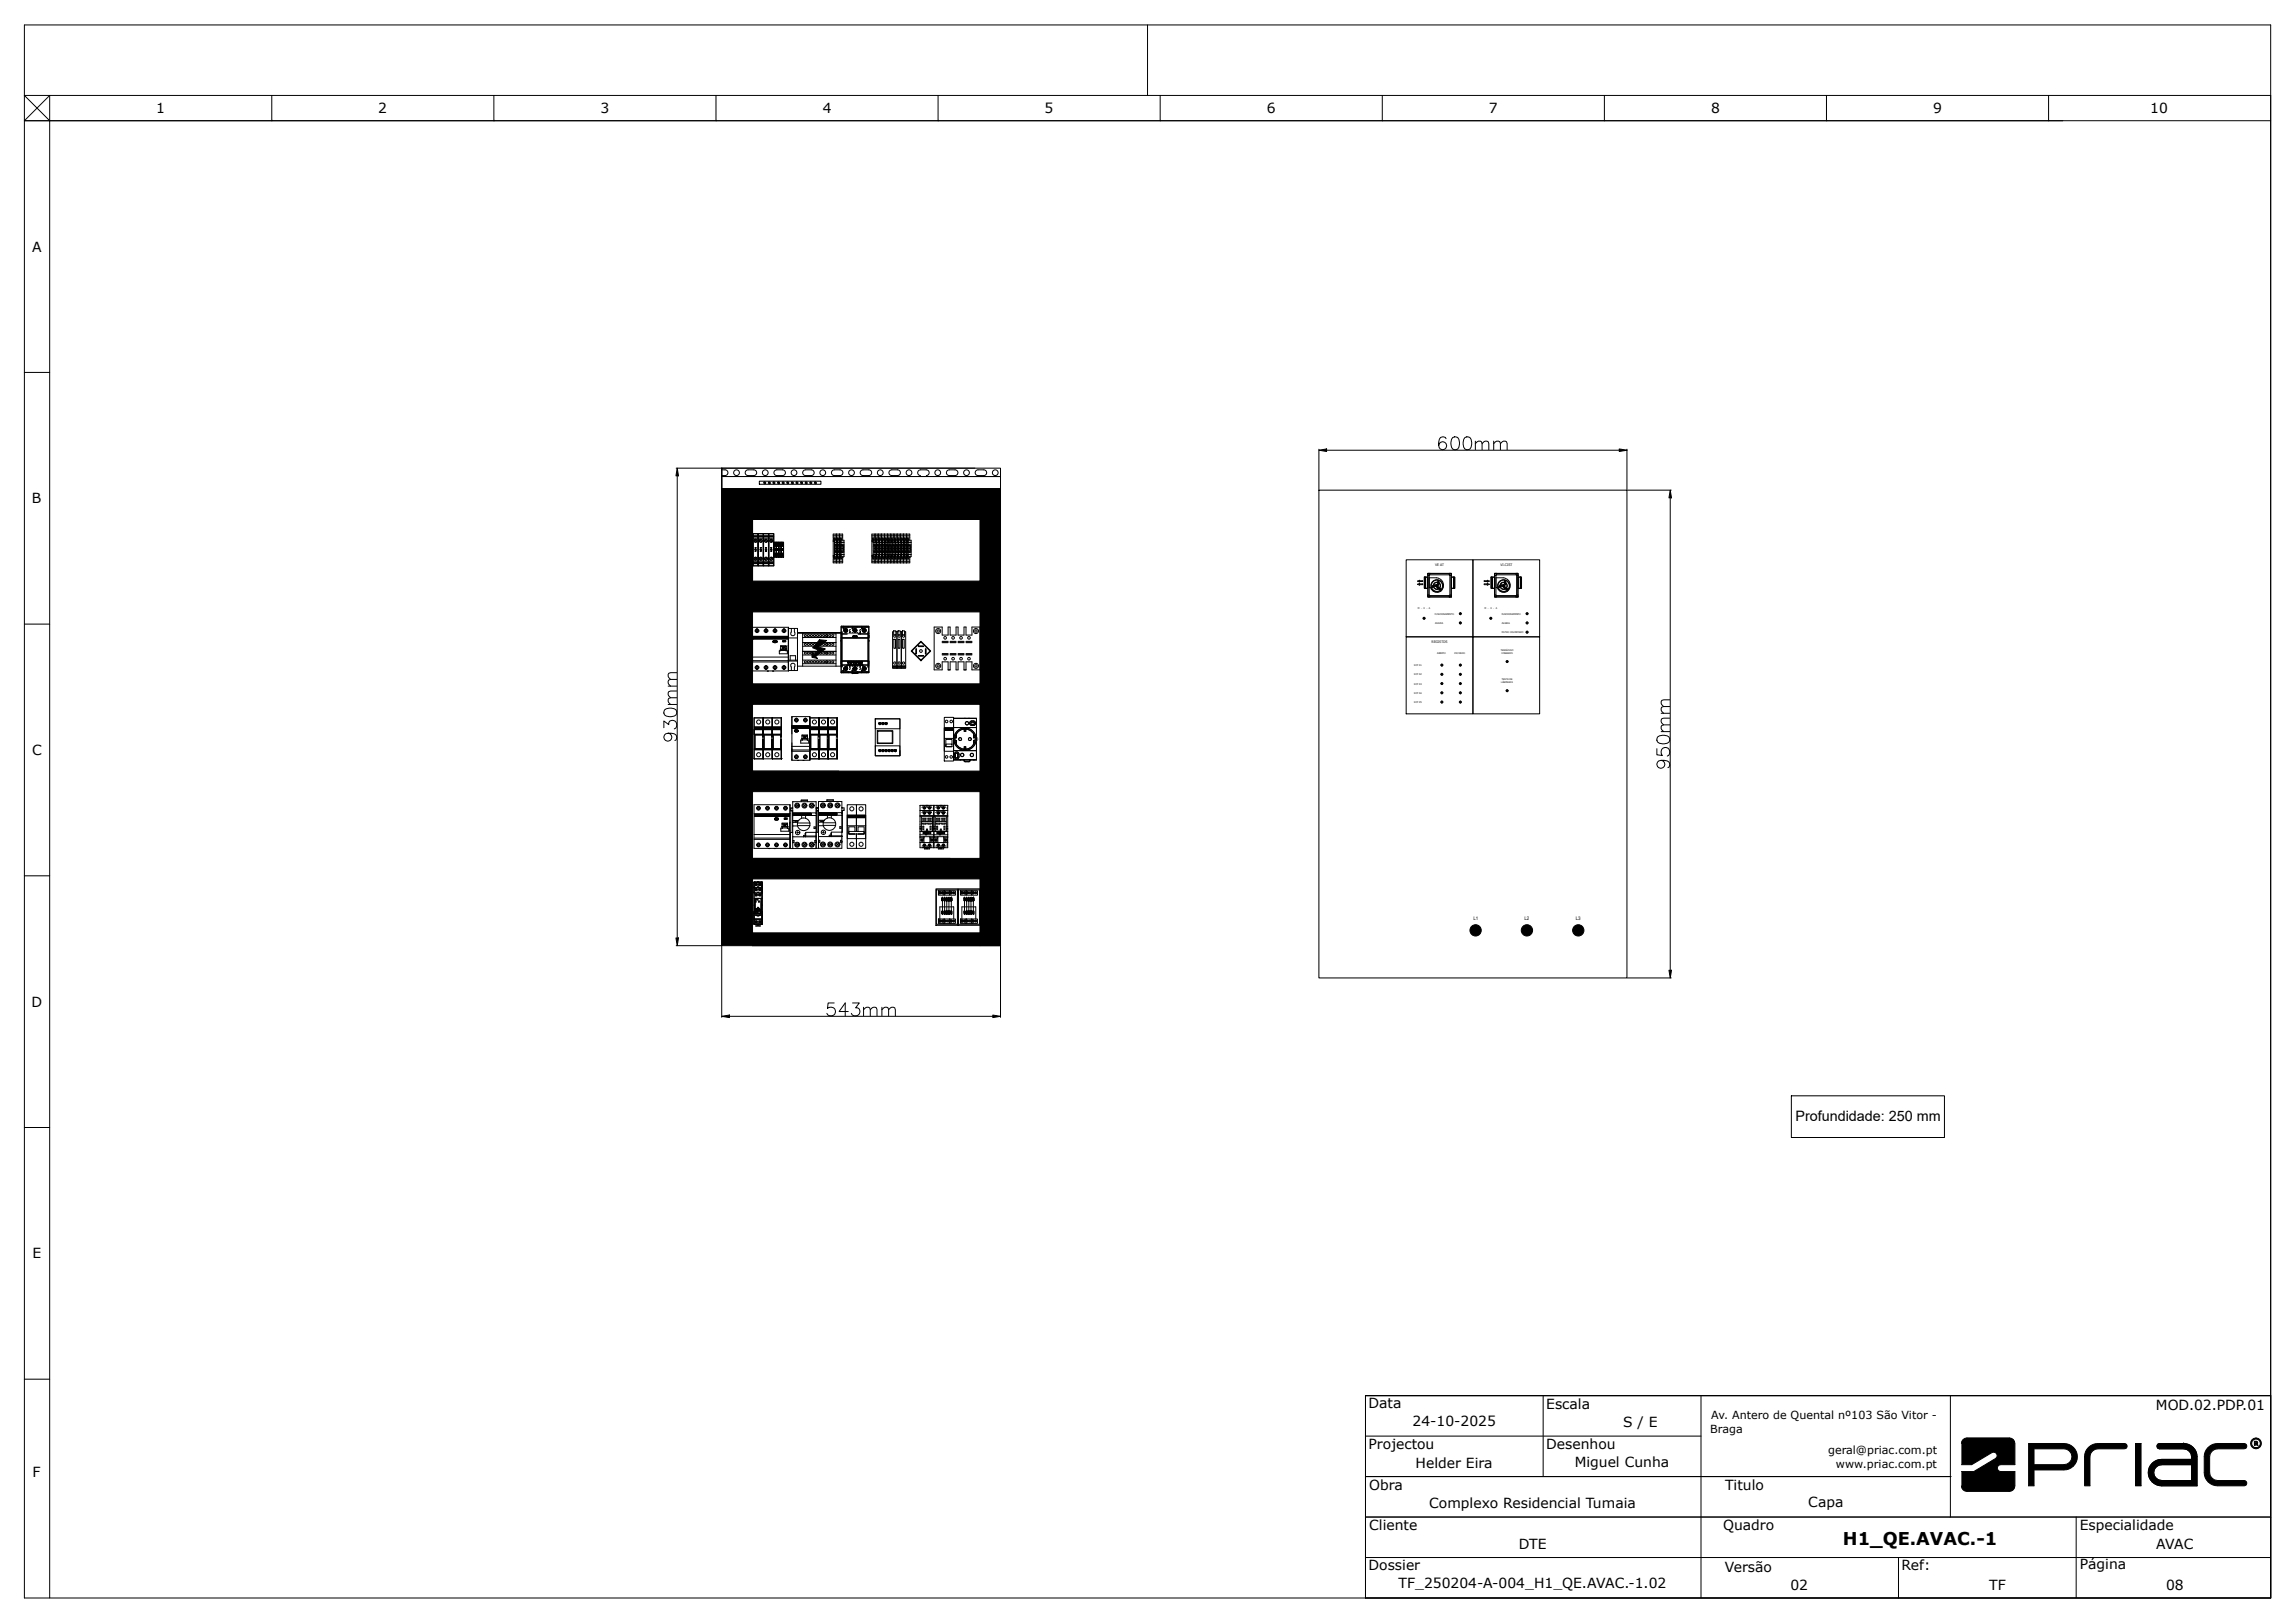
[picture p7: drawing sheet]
<svg xmlns="http://www.w3.org/2000/svg" width="297mm" height="210mm" viewBox="0 0 297 210" stroke-linecap="round" stroke-linejoin="round" font-family="sans-serif">
<defs><g id="words">
<text font-size="2.3" x="238.5" y="199.9">H1_QE.AVAC.-1</text>
<text font-size="1.9" x="232.4" y="145">Profundidade: 250 mm</text>
<g font-size="1.8">
<text x="20.2" y="14.6">1</text>
<text x="49" y="14.7">2</text>
<text x="77.7" y="14.6">3</text>
<text x="106.5" y="14.6">4</text>
<text x="135.2" y="14.6">5</text>
<text x="163.9" y="14.6">6</text>
<text x="192.7" y="14.6">7</text>
<text x="221.4" y="14.6">8</text>
<text x="250.2" y="14.6">9</text>
<text x="278.3" y="14.6">10</text>
<text x="4.2" y="32.6">A</text>
<text x="4.1" y="65.1">B</text>
<text x="4.1" y="97.7">C</text>
<text x="4.1" y="130.3">D</text>
<text x="4.2" y="162.8">E</text>
<text x="177.1" y="182.2">Data</text>
<text x="182.8" y="184.5">24-10-2025</text>
<text x="200.1" y="182.3">Escala</text>
<text x="210.1" y="184.6">S / E</text>
<text x="279" y="182.4">MOD.02.PDP.01</text>
<text x="4.2" y="191.1">F</text>
<text x="177.1" y="187.5">Projectou</text>
<text x="183.2" y="190">Helder Eira</text>
<text x="200.1" y="187.5">Desenhou</text>
<text x="203.8" y="189.8">Miguel Cunha</text>
<text x="177.2" y="192.7">Obra</text>
<text x="177.2" y="198">Cliente</text>
<text x="185" y="195.1">Complexo Residencial Tumaia</text>
<text x="223" y="198">Quadro</text>
<text x="223.2" y="192.7">Titulo</text>
<text x="234" y="195">Capa</text>
<text x="269.2" y="198">Especialidade</text>
<text x="177.1" y="203.2">Dossier</text>
<text x="196.6" y="200.5">DTE</text>
<text x="223.2" y="203.4">Versão</text>
<text x="246.1" y="203.1">Ref:</text>
<text x="269.2" y="203">Página</text>
<text x="279" y="200.5">AVAC</text>
<text x="181" y="205.5">TF_250204-A-004_H1_QE.AVAC.-1.02</text>
<text x="231.7" y="205.7">02</text>
<text x="257.4" y="205.7">TF</text>
<text x="280.3" y="205.7">08</text>
</g>
<g font-size="1.4">
<text x="221.3" y="185.4">Braga</text>
<text x="221.4" y="183.6">Av. Antero de Quental nº103 São Vitor -</text>
<text x="236.6" y="188.2">geral@priac.com.pt</text>
<text x="237.6" y="189.9">www.priac.com.pt</text>
</g>
<g font-size=".6">
<text x="190.7" y="119.1">L1</text>
<text x="197.3" y="119.1">L2</text>
<text x="203.9" y="119.1">L3</text>
</g>
<g font-size=".4">
<text x="185.7" y="73.2">VE AT</text>
<text x="194.2" y="73.2">VI.CIST</text>
<text x="185.3" y="83.2">REGISTOS</text>
</g>
<g font-size=".3">
<text x="183.5" y="78.8">M - 0 - A</text>
<text x="185.7" y="79.5">FUNCIONAMENTO</text>
<text x="185.7" y="80.7">AVARIA</text>
<text x="192.1" y="78.8">M - 0 - A</text>
<text x="194.3" y="81.9">FILTRO COLMATADO</text>
<text x="194.3" y="79.5">FUNCIONAMENTO</text>
<text x="194.4" y="80.7">AVARIA</text>
<text x="183" y="87.4">RCF 02</text>
<text x="183" y="88.6">RCF 03</text>
<text x="183" y="89.8">RCF 04</text>
<text x="183" y="86.2">RCF 01</text>
<text x="186" y="84.7">ABERTO</text>
<text x="188.2" y="84.7">FECHADO</text>
<text x="194.2" y="84.3">TENSÃO NO</text>
<text x="194.3" y="88.4">LÂMPADAS</text>
<text x="194.3" y="84.6">COMANDO</text>
<text x="194.4" y="88">TESTE DE</text>
<text x="183" y="91">RCF 05</text>
</g>
</g></defs>
<path d="M126.4 95.5l.1 .1-.1 .2" fill="none" stroke="#969369" stroke-width=".25"/>
<g fill="none" stroke="#000" stroke-width=".13">
<path d="M6.4 15.6l-3.2-3.3h290.7v194.5h-290.7v-203.6h290.7v203.6h-117.2v-26.2h117.2M35.2 15.6h.1M35.2 12.3v3.3M63.9 15.6h.1zM63.9 12.3v3.3M92.7 15.6h.1M92.7 12.3v3.3M121.4 15.6h.1M121.4 12.3v3.3M148.5 3.2v9.1M150.1 15.6h.1zM150.1 12.3v3.3"/>
<path d="M178.9 15.6h.1M178.9 12.3v3.3M207.6 15.6h.1zM207.6 12.3v3.3M236.4 15.6h.1M236.4 12.3v3.3M265.1 15.6h.1zM265.1 12.3v3.3M293.9 15.6h-290.7l3.2-3.3v194.5M3.2 48.2h3.2M170.7 58.3l1-.2v.3zM170.7 58.1v5.3"/>
<path d="M171.7 58.3h37.8M187.1 56.8a.49 .49 0 0 0-.7-.2 1.28 1.28 0 0 0 0 1.5 .52 .52 0 0 0 .8-.2 .52 .52 0 0 0-.4-.7 .52 .52 0 0 0-.6 .4M188 56.6a.54 .54 0 0 1 .8 .2 1.37 1.37 0 0 1-.2 1.3 .54 .54 0 0 1-.8-.2 1.37 1.37 0 0 1 .2-1.3zM189.6 56.6a.54 .54 0 0 1 .8 .2 1.37 1.37 0 0 1-.2 1.3 .54 .54 0 0 1-.8-.2 1.37 1.37 0 0 1 .2-1.3zM190.9 57.4l.4-.3 .4 .1 .1 1M190.9 57.1v1.1M191.8 57.4l.4-.3 .4 .1 .1 1M193.3 57.4l.4-.3 .4 .1 .1 1M193.3 57.1v1.1M194.2 57.4l.4-.3 .4 .1v1M209.5 58.1l1 .2-1 .1zM210.5 58.1v5.3"/>
<path d="M87.5 60.6h5.8M87.6 60.6l.2 1h-.3zM87.6 61.6v59.8M93.4 60.8h.4a.37 .37 0 0 1 .4 .4 .37 .37 0 0 1-.4 .3h-.4M93.4 60.6h36.1v61.8h-36.1zM93.4 63.2h36.1v4h-36.1zM93.4 67.2h4v55.2v-1.7h29.4v1.7h-29.4v-1.7M93.4 61.7h36.1M93.4 60.6h32.8M93.4 60.6v61.8M93.4 63.2h36.1M96.6 60.8h1a.37 .37 0 0 1 .3 .4 .37 .37 0 0 1-.3 .3h-.8a.37 .37 0 0 1-.4-.2 .37 .37 0 0 1 .2-.5z"/>
<path d="M97.4 75.2h29.4v4h-29.4zM97.4 67.2v8M97.4 69h.7v4.2h-.7zM97.5 69h.6v4.2h-.6zM97.5 69v4.2M97.5 72.8h.6M97.5 69.6h.6M97.5 69.5h.6M97.5 69.4h.6M97.5 69.3h.6M97.5 72.9h.6M97.5 72.6h.6"/>
<path d="M97.6 69h.5M97.6 69.9l.3 .2M97.7 69.8l.2 .3M97.7 71.2h.2l-.2 .2M97.7 71.1h.2M97.8 71.1v-.1l.1 .1M97.8 71l-.1 .1M97.8 70.8v.1h-.1h.2M97.9 72.2l-.3 .2M97.9 72.2l-.2 .2M98.1 69h.7v4.2h-.7zM98.1 72.8h.7"/>
<path d="M98.1 69.6h.7M98.1 69.5h.7M98.1 69.4h.7M98.1 69.3h.7M98.1 72.9h.7M98.1 72.6h.7M98.1 69v4.2M98.3 62.3h7.9v.4h-7.9zM98.3 69h.5M98.3 69.9l.3 .2M98.3 69.8l.3 .3M98.4 71.2h.1l-.1 .2"/>
<path d="M98.4 71.1h.1M98.4 71.1l.1-.1v.1M98.4 71v.1M98.5 70.8v.1h-.1h.1M98.6 72.2l-.3 .2M98.8 69h.7v4.2h-.7zM98.8 69h.6v4.2h-.6zM98.8 72.8h.6M98.8 69.6h.6M98.8 69.5h.6M98.8 69.4h.6M98.8 69.3h.6"/>
<path d="M98.8 72.9h.6M98.8 72.6h.6M98.8 69v4.2M98.9 62.4l.1 .2M98.9 62.4l.2 .1M99 69h.4M99 69.9l.2 .2M99 69.8l.3 .3M99 71.2h.2l-.2 .2M99 71.1h.2M99.1 71.1l.1-.1v.1M99.1 71l-.1 .1"/>
<path d="M99.2 70.8v.1h-.2h.2M99.2 72.2l-.2 .2M99.3 72.2l-.3 .2M99.5 62.4l.1 .2M99.5 69h.6v4.2h-.6zM99.5 62.4l.2 .1M99.5 72.8h.6M99.5 69.6h.6M99.5 69.5h.6M99.5 69.4h.6M99.5 69.3h.6M99.5 72.9h.6"/>
<path d="M99.5 72.6h.6M99.5 69v4.2M99.6 69h.5M99.7 69.9l.2 .2M99.7 69.8l.2 .3M99.7 71.2h.2l-.2 .2M99.7 71.1h.2M99.8 71.1l.1-.1v.1M99.8 71l-.1 .1M99.8 70.8v.1h-.1h.2M99.9 72.2l-.2 .2M100.2 70.2h.3v1.9h-.3z"/>
<path d="M100.2 71.9h1.2M100.2 70.4h1.2M100.2 70.3h1.2M100.2 71.8h1.2M100.2 70.2v1.9M100.2 70.2h.3M100.3 62.5l-.2-.1 .1 .2M100.3 71.1h.1M100.3 71.1l.1 .1h-.1M100.3 71h.1M100.3 60.8h1a.37 .37 0 0 1 .3 .4 .37 .37 0 0 1-.3 .3h-.8a.37 .37 0 0 1-.3-.2 .37 .37 0 0 1 .1-.5zM100.4 71.6l-.1 .1 .1-.1"/>
<path d="M100.4 70.6l-.1-.1 .1 .2M100.5 70.2h.3v1.9h-.3zM100.5 70.2v1.9M100.5 70.2h.3M100.6 70.5l.1 .2M100.6 71.1h.1M100.6 71.1l.1 .1h-.1M100.6 71h.1M100.7 62.4l.1 .2M100.7 71.6l-.1 .1M100.7 62.4l.2 .1M100.8 70.2h.3v1.9h-.3z"/>
<path d="M100.8 70.2v1.9M100.9 70.2h.2M100.9 70.5l.1 .2M100.9 71.1h.1M100.9 71.1l.1 .1h-.1M100.9 71h.1M101 71.6l-.1 .1 .1-.1M101.1 70.2h.3v1.9h-.3zM101.1 70.2v1.9M101.2 70.2h.2M101.2 70.5l.1 .2M101.2 70.5l.1 .1"/>
<path d="M101.2 71.1h.1M101.2 71.1l.1 .1h-.1M101.3 71h.1M101.3 71.6l-.1 .1M101.5 62.5l-.2-.1 .1 .2M101.8 62.4l.2 .2M101.9 62.4l.1 .1M102.4 62.4l.2 .2M102.5 62.4l.1 .1M103 62.4l.2 .2M103.1 62.4l.1 .1M103.6 62.4l.2 .2"/>
<path d="M103.7 62.4l.1 .1M103.9 61l.3-.2h.8a.37 .37 0 0 1 .4 .4 .37 .37 0 0 1-.4 .3h-.8a.37 .37 0 0 1-.3-.5zM104.4 62.5l-.1-.1 .1 .2M104.8 62.4l.2 .2M104.9 62.4l.1 .1M105.6 62.5l-.2-.1 .2 .2M107.6 61l.4-.2h.7a.37 .37 0 0 1 .4 .4 .37 .37 0 0 1-.4 .3h-.7a.37 .37 0 0 1-.4-.5zM107.8 71.9h.2M107.8 70h.2M107.8 69.5h1.3M107.8 69.3h1.3M107.8 69.9h1.4v2.1h-1.4"/>
<path d="M107.8 72.7h1.3M107.8 72.4h1.3M107.9 72.1l.2 .2M107.9 69.7l.2 .1M107.9 69.6l.2 .2M108 70.8h.4M108 70.2h1.2M108 71.2h.4M108 71.7h1.2M108 69.9v2.1M108.1 71.3l.1 .2M108.1 71.3l.2 .2"/>
<path d="M108.1 70.4l.2 .2-.2-.1M108.2 72.1l.1 .1zM108.2 69.1v3.7M108.2 71.9h.2M108.2 70h.2M108.3 72.1l.2 .2M108.3 69.7l.2 .1M108.3 70.9h.1M108.3 71.1h.1M108.3 70.8v.4M108.3 69.6l.2 .2M108.4 69.9v2.1"/>
<path d="M108.4 70.8h.4M108.4 70.5v.9M108.4 71.2h.4M108.5 71.3l.2 .2M108.5 70.5l.2 .1M108.5 70.4l.2 .2M108.6 72.1l.1 .1zM108.6 71.9h.2M108.6 70h.2M108.6 69.1v3.7M108.7 72.1l.2 .2M108.7 69.7l.2 .1"/>
<path d="M108.7 70.8v.4M108.7 70.9h.1M108.7 71.1h.1M108.7 69.6l.2 .2M108.8 70.5v.9M108.8 70.8h.4M108.8 69.9v2.1M108.8 71.2h.4M108.9 70.5l.2 .1M108.9 70.4l.2 .2M109.1 72.1v.1zM109.1 69.9v-.8h-1.3v3.7h1.3v-.8"/>
<path d="M109.1 71.5l-.2-.2 .2 .2M109.1 70.9h.1M109.1 71.1h.1M109.1 70.8v.4M109.2 70.5v.9M111.4 61l.3-.2h.7a.37 .37 0 0 1 .4 .4 .37 .37 0 0 1-.4 .3h-.7a.37 .37 0 0 1-.3-.5zM112.8 71.9h.2M112.8 70h.2M112.8 69.5h4.9M112.8 69.3h4.9M112.8 69.9h5.1v2.1h-5.1M112.8 72.7h4.9"/>
<path d="M112.8 72.4h4.9M112.9 72.1l.2 .2M112.9 69.7l.2 .1M112.9 69.6l.2 .2M113 70.8h.4M113 70.2h4.9M113 71.2h.4M113 71.7h4.9M113 69.9v2.1M113.1 71.3l.2 .2M113.1 70.5l.2 .1M113.1 70.4l.2 .2"/>
<path d="M113.2 72.1l.1 .1zM113.2 71.9h.2M113.2 70h.2M113.2 69.1v3.7M113.3 72.1l.2 .2M113.3 69.7l.2 .1M113.3 70.9h.1M113.3 71.1h.1M113.3 70.8v.4M113.3 69.6l.2 .2M113.4 70.8h.4M113.4 70.5v.9"/>
<path d="M113.4 71.2h.4M113.4 69.9v2.1M113.5 70.5l.2 .1M113.5 70.4l.2 .2M113.6 72.1l.1 .1zM113.6 71.9h.2M113.6 70h.2M113.6 69.1v3.7M113.7 71.5l-.2-.2 .2 .2M113.7 72.1l.2 .2M113.7 69.7l.2 .1M113.7 70.9h.1"/>
<path d="M113.7 71.1h.1M113.7 70.8v.4M113.7 69.6l.2 .2M113.8 70.5v.9M113.8 69.9v2.1M113.8 70.8h.4M113.8 71.2h.4M113.9 71.3l.2 .2M113.9 70.4l.2 .2-.2-.1M114.1 72.1v.1zM114.1 71.9h.1M114.1 70h.1"/>
<path d="M114.1 69.1v3.7M114.1 72.1l.2 .2M114.1 69.7l.2 .1M114.1 70.9h.1M114.1 71.1h.1M114.1 70.8v.4M114.2 72.1l.1 .2M114.2 69.6l.1 .2M114.2 70.5v.9M114.2 69.9v2.1M114.2 70.8h.4M114.2 71.2h.4"/>
<path d="M114.3 71.3l.2 .2M114.3 70.5l.2 .1M114.3 70.4l.2 .2M114.5 72.1v.1zM114.5 71.9h.1M114.5 70h.1M114.5 69.1v3.7M114.5 72.1l.2 .2M114.5 69.7l.2 .1M114.6 70.9h.1M114.6 71.1h.1M114.6 70.8v.4"/>
<path d="M114.6 72.1l.1 .2M114.6 69.6l.1 .2M114.6 70.5v.9M114.6 70.8h.4M114.6 71.2h.4M114.6 69.9v2.1M114.7 70.5l.2 .1M114.7 70.4l.2 .2M114.9 72.1v.1zM114.9 71.9h.1M114.9 70h.1M114.9 69.1v3.7"/>
<path d="M114.9 71.5l-.2-.2 .2 .2M114.9 72.1l.2 .2M114.9 69.7l.2 .1M115 70.9h.1M115 71.1h.1M115 70.8v.4M115 72.1l.1 .2M115 69.6l.1 .2M115 69.9v2.1M115 70.5v.9M115 70.8h.4M115 71.2h.4"/>
<path d="M115.1 71.3l.2 .2M115.1 70.4l.2 .2-.2-.1M115.2 60.8h1a.37 .37 0 0 1 .3 .4 .37 .37 0 0 1-.3 .3h-.8a.37 .37 0 0 1-.4-.2 .37 .37 0 0 1 .2-.5zM115.3 72.1v.1zM115.3 71.9h.2M115.3 70h.2M115.3 69.1v3.7M115.4 72.1l.1 .2M115.4 69.7l.1 .1M115.4 70.9h.1M115.4 71.1h.1M115.4 70.8v.4"/>
<path d="M115.4 72.1l.2 .2M115.4 69.6l.2 .2M115.5 70.5v.9M115.5 70.8h.3M115.5 71.2h.3M115.5 69.9v2.1M115.5 71.3l.2 .2M115.5 70.5l.2 .1M115.5 70.4l.2 .2M115.7 72.1v.1zM115.7 71.9h.2M115.7 70h.2"/>
<path d="M115.7 69.1v3.7M115.8 72.1l.1 .2M115.8 69.7l.1 .1M115.8 70.8v.4M115.8 70.9h.1M115.8 71.1h.1M115.8 72.1l.2 .2M115.8 69.6l.2 .2M115.9 70.5v.9M115.9 70.8h.3M115.9 71.2h.3M115.9 69.9v2.1"/>
<path d="M115.9 71.3l.2 .2M115.9 70.5l.2 .1M116 71.3l.1 .2M116 70.4l.1 .2M116.1 72.1l.1 .1zM116.1 71.9h.2M116.1 70h.2M116.1 69.1v3.7M116.2 72.1l.1 .2M116.2 69.7l.1 .1M116.2 70.9h.1M116.2 71.1h.1"/>
<path d="M116.2 70.8v.4M116.2 72.1l.2 .2M116.2 69.6l.2 .2M116.3 70.8h.3M116.3 70.5v.9M116.3 71.2h.3M116.3 69.9v2.1M116.3 71.3l.2 .2M116.4 71.3l.1 .2M116.4 70.4l.1 .2-.2-.1M116.5 72.1l.1 .1zM116.5 71.9h.2"/>
<path d="M116.5 70h.2M116.5 69.1v3.7M116.6 72.1l.2 .2M116.6 69.7l.2 .1M116.6 70.9h.1M116.6 71.1h.1M116.6 70.8v.4M116.6 69.6l.2 .2M116.7 70.8h.4M116.7 70.5v.9M116.7 71.2h.4M116.7 69.9v2.1"/>
<path d="M116.8 70.5l.1 .1M116.8 70.4l.2 .2M116.9 72.1l.1 .1zM116.9 71.9h.2M116.9 70h.2M116.9 69.1v3.7M117 71.5l-.2-.2 .1 .2M117 72.1l.2 .2M117 69.7l.2 .1M117 70.9h.1M117 71.1h.1M117 70.8v.4"/>
<path d="M117 69.6l.2 .2M117.1 70.8h.4M117.1 70.5v.9M117.1 71.2h.4M117.1 69.9v2.1M117.2 71.3l.1 .2M117.2 71.3l.2 .2M117.2 70.4l.2 .2-.2-.1M117.3 72.1l.1 .1zM117.3 71.9h.2M117.3 70h.2M117.3 69.1v3.7"/>
<path d="M117.4 72.1l.2 .2M117.4 69.7l.2 .1M117.4 70.9h.1M117.4 71.1h.1M117.4 70.8v.4M117.4 69.6l.2 .2M117.5 70.8h.4M117.5 70.5v.9M117.5 71.2h.4M117.5 69.9v2.1M117.6 71.3l.1 .2M117.6 70.5l.1 .1"/>
<path d="M117.6 71.3l.2 .2M117.6 70.4l.2 .2M117.7 72.1l.1 .1zM117.7 69.9v-.8h-4.9v3.7h4.9v-.8M117.8 70.9h.1M117.8 71.1h.1M117.8 70.8v.4M117.9 70.5v.9M119.1 61.5a.37 .37 0 0 1-.3-.3 .37 .37 0 0 1 .3-.4h.8a.37 .37 0 0 1 .3 .4 .37 .37 0 0 1-.3 .3M122.7 60.8h.9a.37 .37 0 0 1 .4 .4 .37 .37 0 0 1-.4 .3h-.8a.37 .37 0 0 1-.3-.2 .37 .37 0 0 1 .2-.5zM126.4 60.8h.9a.37 .37 0 0 1 .4 .4 .37 .37 0 0 1-.4 .3h-.7a.37 .37 0 0 1-.4-.2 .37 .37 0 0 1 .2-.5zM126.8 67.2h2.7v55.2h-2.7z"/>
<path d="M170.7 63.4h39.8v63.1h-39.8zM182 72.4h8.6v10h-8.6zM183.4 75.6l.3-.1h.4v.1l-.4 .1zM183.4 75.2l.3-.1h.4v.1l-.4 .1zM184.3 79.9v.2M184.3 80h.1M184.3 74.7h.5v1.4h-.5zM184.4 74.7h.1v1.4h-.1zM184.8 74.2h3v3.1h-3zM184.8 74.2h.2v.2l-.2 .1zM184.8 77h.2v.3h-.2zM184.8 74.2h3v3h-3z"/>
<path d="M185 74.4h2.6v2.7h-2.6zM185 74.8h.9a.92 .92 0 0 1 .9 1.2 .92 .92 0 0 1-1.5 .3l-.2-.3h-.1zM185.5 75.9a.48 .48 0 0 0 .7 .3M185.5 75.9a.42 .42 0 0 0 .6 .3M185.7 75.8l.4 .4h.3M186.1 75.4a.42 .42 0 0 0-.6 .3M186.1 75.3a.48 .48 0 0 0-.6 .4M186.2 75.6a.29 .29 0 0 0-.1-.4 .43 .43 0 0 1-.1 .4 .43 .43 0 0 1-.5 .1l-.1 .3 .3-.2M186.2 75.6a.38 .38 0 0 0 .2 .6M186.2 75.6a.58 .58 0 0 0 .2 .6 .34 .34 0 0 1-.4-.2l-.3-.2M186.2 75.6a.33 .33 0 0 0-.1-.5v.1a.41 .41 0 0 1-.1 .4 .41 .41 0 0 1-.5 .1l-.2 .3 .4-.2M186.2 75.5h.1a.42 .42 0 0 1-.1 .6"/>
<path d="M186.2 75.4h.1a.48 .48 0 0 1 0 .7M186.4 76.2h.1M187.5 74.2h.3v.3l-.3-.1zM187.5 77.1l.3-.1v.3h-.3zM187.8 74.7h.5v1.4h-.5zM188.1 74.7h.1v1.4h-.1zM188.9 79.4h.2M189 79.3v.2M190.6 72.4h8.6v10h-8.6zM192.1 75.6l.4-.1 .3 .1-.3 .1h-.4zM192.1 75.1h.4l.3 .1-.3 .1-.4-.1zM192.9 79.9v.2"/>
<path d="M192.9 80h.1M193 74.7h.4v1.4h-.4zM193 74.7h.1v1.4h-.1zM193.4 74.2h3.1v3.1h-3.1zM193.4 74.2h.3l-.1 .3h-.2zM193.4 77h.2l.1 .3h-.3zM193.4 74.2h3v3h-3zM193.6 74.4h2.7v2.7h-2.7zM193.6 74.8h.9a.92 .92 0 0 1 .9 1.2 .92 .92 0 0 1-1.5 .3l-.1-.3h-.2zM194.1 75.9a.48 .48 0 0 0 .7 .3M194.2 75.9a.42 .42 0 0 0 .5 .3M194.3 75.8l.3 .2"/>
<path d="M194.3 75.8l.4 .2M194.6 76l.1 .2 .3 .1M194.7 76l.2 .2h.2M194.7 75.4a.42 .42 0 0 0-.5 .3M194.7 75.3a.48 .48 0 0 0-.6 .4M194.8 75.6a.29 .29 0 0 0-.1-.4 .43 .43 0 0 1-.1 .4 .43 .43 0 0 1-.4 .1l-.2 .3 .3-.2M194.8 75.6a.38 .38 0 0 0 .3 .6M194.8 75.6a.58 .58 0 0 0 .3 .6M194.8 75.6a.33 .33 0 0 0-.1-.5v.1a.41 .41 0 0 1-.1 .4 .41 .41 0 0 1-.4 .1l-.2 .3 .3-.2M194.9 75.5a.42 .42 0 0 1 0 .6M194.9 75.4a.48 .48 0 0 1 0 .7M195.1 76.2h.1"/>
<path d="M195.1 76.2l-.1 .1M196.2 74.2h.3v.3l-.3-.1zM196.2 77.1l.3-.1v.3h-.3zM196.5 74.7h.4v1.4h-.4zM196.7 74.7h.1v1.4h-.1zM197.5 79.4h.3M197.6 79.3v.2M210.6 63.4h5.7M216.1 63.4l.2 1h-.3zM216.1 64.4v61.1M3.2 80.8h3.2M85.9 94.2v-.9l.6 .5a.53 .53 0 0 1 .7-.6 .53 .53 0 0 1 .4 .7l-.1 .3-.2 .1"/>
<path d="M86 91.9a1.28 1.28 0 0 1 1.5 0 .54 .54 0 0 1-.2 .8 1.37 1.37 0 0 1-1.3-.2l-.1-.2zM86.5 94.9a.52 .52 0 0 1 .4 .7 .52 .52 0 0 1-.8 .2 .52 .52 0 0 1 .1-.9 1.5 1.5 0 0 1 1.3 .2 .49 .49 0 0 1-.2 .7M86.5 91.2h1.1M86.5 88.8h1.1M87.6 90.3l-1.1 .1v.4l.3 .4M87.6 89.4l-1.1 .1v.4l.3 .4M87.6 87.9l-1.1 .1v.4l.3 .4M87.6 87l-1.1 .1v.4l.3 .4M97.4 88.5h29.4v2.6h-29.4zM97.4 99.8h29.4v2.6h-29.4zM97.4 85.7h4.6M97.4 81.2h4.6v5.6h-4.6z"/>
<path d="M97.4 82.3h4.6M97.4 85.5h4.6M97.4 85h4.6M97.4 99.8h11.2M97.5 82.4h4.5v.3h-4.5zM97.5 82.5h.1M97.5 82.6h.1M97.6 82.6h.1M97.6 82.4v.2M97.6 98.1v.1zM97.6 92.9h3.5v5.3h-3.5zM97.6 94.1h3.5"/>
<path d="M97.6 97h3.5M97.6 96.9h3.5M97.6 95h3.5M97.6 82.5h.1M97.7 82.6h.1M97.7 94.1h3.4v.3h-3.4zM97.7 94.2h3.4M97.7 94.4h.1M97.7 94.3h3.4M97.7 94.3v.1M97.7 95v1.9M97.7 94.3h.1"/>
<path d="M97.7 94.2v.1M97.7 81.7h.2M97.7 86.4h.2M97.7 94.2h.1M97.7 94.2v.2M97.8 94.4h.1M97.8 82.4v.2M97.8 94.2v.1M97.8 82.6h.1M97.8 94.2h.1M97.8 82.5h.1M97.9 94.3h.1"/>
<path d="M97.9 82.6h.1M97.9 94.4h.1M97.9 86.1v.2h-.2M97.9 81.4v.1l-.2 .1M97.9 81.7v.1M97.9 86.5v.1M97.9 81.7h.1M97.9 81.4h.1M97.9 86.6h.1M97.9 86.4v.1M98 82.4v.2M98 94.2v.2"/>
<path d="M98 82.6h4M98 94.4h.1M98 81.4v.1M98 86.1v.2M98 94.2h.1M98 94.3h.1M98 82.5h4v.2h-4.5M98 82.5h4M98.1 82.6h3.9M98.1 94.3h.1M98.1 86.3h.1M98.1 81.6h.1"/>
<path d="M98.1 81.5l-.1 .1M98.1 86.3h-.1M98.2 94.2v.2M98.2 81.7h-.2v.1M98.2 86.4l-.2 .1v.1M98.2 94.4h2.9M98.2 94.2h2.9M98.2 94.3h2.9M98.2 94.2h2.9v.2h-3.4M98.3 94.3h2.8M98.7 95.1h-1M98.7 95v1.9"/>
<path d="M98.8 92.9v5.3M98.9 95v1.9M98.9 81.7h.1M98.9 86.4h.1M99.1 86.1v.2h-.2M99.1 81.4v.1l-.2 .1M99.1 81.4h.1M99.1 81.7h-.1M99.1 81.7v.1M99.1 86.5v.1M99.1 86.6h.1M99.1 86.4l-.1 .1"/>
<path d="M99.2 81.4v.1M99.2 86.1v.2M99.2 86.3h.2M99.2 81.6h.2M99.2 81.5v.1M99.2 86.3h.1M99.3 86.8h.1M99.4 81.7h-.2v.1M99.4 86.4l-.2 .1v.1M99.9 95.1h-1M99.9 95v1.9M99.9 92.9v5.3"/>
<path d="M100 86.8h.1M100 83h.6M100.1 95v1.9M100.1 95.1h.9M100.1 81.7h.1M100.1 86.4h.1M100.1 83h.1M100.1 82.9v.1zM100.1 83v.1M100.1 83.1h.1M100.1 82.9h.3h.1a.25 .25 0 0 1-.2 .3 .25 .25 0 0 1-.3-.2zM100.1 82.9h.1"/>
<path d="M100.1 82.9v.1M100.2 82.9h.1M100.2 83l-.1 .1M100.2 83h-.1M100.2 83h.1M100.2 82.9h.2M100.2 86.1v.2h-.1M100.2 81.4v.1l-.1 .1M100.2 81.4h.1M100.2 81.7v.1M100.2 86.5v.1M100.2 81.7h.1"/>
<path d="M100.2 86.6h.1M100.2 86.4v.1M100.2 83.1h.1M100.3 82.9h.1M100.3 83v.1M100.3 83h.1M100.3 83.1h.1M100.3 82.9h.2M100.3 82.9h-.2M100.3 81.4v.1M100.3 86.1v.2M100.4 83h-.1"/>
<path d="M100.4 83h.1M100.4 82.9h.1M100.4 82.9v.1zM100.4 86.3h.1M100.4 81.6h.1M100.4 81.5l-.1 .1M100.4 86.3h-.1M100.4 83v.1M100.5 83.1h-.4M100.5 82.9l-.1 .1M100.5 83.1h-.1M100.5 83.1h.1"/>
<path d="M100.5 82.9h.1M100.5 82.9h-.1M100.5 83h.1M100.5 83h.1zM100.5 83v.1M100.5 81.7h-.2v.1M100.5 86.4l-.2 .1v.1M100.9 84.2h1v.4h-1zM100.9 84h.9M101 84.2v-.7h.7v.7M101 83.6l.7 .1M101 83.7h.3"/>
<path d="M101 95v1.9M101.1 98.1l.1 .1zM101.2 81.7h.2M101.2 86.4h.2M101.2 83.8l.2 .2 .1-.2M101.2 83.8l.2-.1 .1 .1M101.3 83.6h.3M101.3 83.7h.1M101.3 82.9h.1M101.3 82.9h.4v.1h-.4zM101.4 82.9v.1M101.4 83.8v.1z"/>
<path d="M101.4 83h.1M101.4 83.8h.1M101.4 86.1v.2h-.2M101.4 81.4v.1l-.2 .1M101.4 81.4h.1M101.4 81.7v.1M101.4 86.5v.1M101.4 81.7h.1M101.4 86.6h.1M101.4 86.4v.1M101.4 82.9l.1 .1M101.4 83.8v.1"/>
<path d="M101.4 83.8l-.1 .1M101.4 83.9h-.1M101.5 83h-.2M101.5 83.8a.14 .14 0 0 0-.1-.1 .14 .14 0 0 0-.2 .1M101.5 81.4v.1M101.5 86.1v.2M101.5 82.9v.1M101.6 86.3h.1M101.6 81.6h.1M101.6 81.5l-.1 .1M101.6 86.3h-.1M101.6 82.9v.1"/>
<path d="M101.6 83.7h.1M101.7 81.7h-.2v.1M101.7 86.4l-.2 .1v.1M101.7 84.2h.1M101.7 84h-.7v.2M101.7 83.9h.1M101.7 83.7h.1M101.7 84h.1M102 82.5h-4.5M102 82.4h-4.5v.3M102 82.5h1.2M102 81.3h1.2v5.5h-1.2z"/>
<path d="M102 85.5h1.2M102 85.4h1.2M102 84.5v.1M102 84.4v.1M102 83.4v.2M102.3 85.4v-.6h.7v.6M102.4 86.8v-.5a.28 .28 0 0 1 0-.4 .28 .28 0 0 1 .4 0 .28 .28 0 0 1 0 .4v.5M102.4 81.3v.5a.28 .28 0 0 0 0 .4 .28 .28 0 0 0 .4 0 .28 .28 0 0 0 0-.4v-.5M102.5 96.9v.2M102.5 97h2.3M102.5 93.9h2.3M102.5 92.7h2.3v5.7h-2.3z"/>
<path d="M102.5 97.2h2.3M102.5 96.6h2.3M102.5 94h2.3v.2h-2.3zM102.5 94.2h.1M102.5 94.1h.1M102.5 94h.1M102.6 94.1l-.1 .1M102.6 94l-.1 .1M102.6 94.2h.1M102.6 94v.2M102.7 94h.1M102.7 94.1h.1"/>
<path d="M102.7 94.2h.1M102.8 94.6h.5M102.8 94.6h.1M102.8 94.5v.1M102.8 94.5h.1M102.8 98h.2M102.8 93.2h.2M102.8 94v.2M102.9 94.5h.1M102.9 94.7h.1M102.9 94.2h.1M102.9 94.6v.1"/>
<path d="M102.9 94.5h.3v.1M102.9 94h.1M102.9 94.1h.1M103 94.5h-.1M103 94.6l-.1 .1h.3M103 94.5l-.1 .1M103 94.4h.1M103 94.5h.1M103 93.3v.1M103 97.7v.2h-.2M103 98v.1M103 98.1h.1"/>
<path d="M103 98h.1M103 93.2v.1M103 94.7h.1M103 94v.2M103 94.5v.1M103 94.6h.1M103.1 94.6h.1M103.1 94.5v.1M103.1 94.5h.1M103.1 94.2h1.7M103.1 94h1.7v.2h-2.3M103.1 94.1h1.7"/>
<path d="M103.1 93.1v-.1h-.1v.1h-.2M103.1 97.7v.1M103.1 94.5h.1zM103.2 97.9h.1M103.2 97.8l-.1 .1M103.2 93.1h.1M103.2 93.1h-.1M103.2 94.7h-.1M103.2 81.9h5.8M103.2 86.2h5.7M103.2 94.6h.1M103.2 94.7h.1"/>
<path d="M103.2 94.6v.1M103.2 98.4h.1M103.2 94.5h.1M103.3 94.6h.1M103.3 94.5h-.1M103.3 94.6l-.1 .1M103.3 94.5v.1l-.1 .1h-.3M103.3 94.5l-.3-.1-.2 .2 .1 .1M103.3 94.5h.1M103.3 98h-.2v.1M103.3 93.2h-.1l-.1 .2M103.3 94.5v.1"/>
<path d="M103.4 98.4h.1M103.6 95.8h.2v-.2h.7v.2h.2v.4h-1.1zM103.7 95.5h.9M103.8 95.8v-.7h.7v.7M103.8 95.7h.7M103.9 82h4.3M103.9 82.5h4.3M103.9 85.9h4.3M103.9 84.7h1.2M103.9 83.2h1.8M103.9 83.6h1.4M103.9 85.4h4.3"/>
<path d="M103.9 81.9v4.3M103.9 84.3h1.8M103.9 98.4h.1M104 98h.1M104 93.2h.1M104 95.4l.1 .1 .2-.1M104 95.4l.1-.1 .2 .1M104 95.2h.4M104 95.2h.1M104.1 98.4h.1M104.1 95.3v.1zM104.2 95.4h-.1"/>
<path d="M104.2 93.3v.1M104.2 97.7l-.1 .2h-.1M104.2 98v.1M104.2 98.1h.1M104.2 98h-.1M104.2 93.2l-.1 .1M104.2 95.3l-.1 .2M104.2 95.3l-.1 .1h.1M104.3 95.4a.14 .14 0 0 0-.2-.1 .14 .14 0 0 0-.1 .1M104.3 93.1v-.1h-.1v.1h-.2M104.3 97.7v.1M104.3 97.9h.2"/>
<path d="M104.3 97.8v.1M104.3 93.1h.2M104.3 93.1h.1M104.5 93.2h-.2v.2M104.5 98h-.2v.1M104.5 95.3h.1M104.5 95.4h.1M104.5 95.5h.1M104.5 95.2h.1M104.5 95.2h-.1M104.5 95.2h-.7M104.8 94h-2.3v.2"/>
<path d="M104.8 94.1h-2.3M104.8 96v.1M104.8 96h.1M104.8 98.1l.1 .1zM104.8 95v1M104.8 92.9h3.5v5.3h-3.5M104.8 94.1h3.5M104.8 97h3.5M104.8 96.9h3.5M104.8 95h3.5M104.9 94.1h1v.3h-1zM104.9 94.2h1"/>
<path d="M104.9 94.4h.1M104.9 94.3h1M104.9 94.3v.1M104.9 95v1.9M104.9 94.3h.1M104.9 94.2v.1M105 94.2h-.1M105 94.4h.1M105 94.2h-.1v.2M105 94.2v.2M105 94.2h.1M105.1 94.2h.1"/>
<path d="M105.1 94.3h.1M105.1 94.4h.1M105.2 94.2v.2M105.2 94.4h.1M105.3 94.2h.1M105.3 94.3h.1M105.3 94.4h.1M105.4 94.2v.2M105.4 94.4h.5M105.5 94.2h.4M105.5 94.3h.4M105.5 94.4h.4"/>
<path d="M105.5 94.2h.4v.2h-1M105.5 84.5v-.1h-.2l.1 .2M105.5 83.4v-.1h-.2v.2h.1M105.8 84.7h2.4M105.9 95.1h-1M105.9 95v1.9M106 83.6h2.2M106 98.1v.1zM106 92.9v5.3M106.1 94.1h1v.3h-1zM106.1 94.2h1M106.1 94.4h.1"/>
<path d="M106.1 94.3h1M106.1 82.8l.9 .1-1.1 .8 .9 .3-1.3 .9 .3 .3-.7-.1v-.7l.3 .3 .5-.6-.7-.3zM106.1 94.3v.1M106.1 95v1.9M106.1 94.3h.1M106.1 94.2v.1M106.1 94.2h.1M106.1 94.2v.2M106.2 94.2v.1M106.2 94.2h.1M106.3 94.3h.1M106.3 84.4v.2h-.1l-.1-.1"/>
<path d="M106.3 94.4h.1M106.3 83.4l-.1 .1h-.1M106.4 94.2v.2M106.4 84.3h1.8M106.4 94.4h.1M106.4 94.2h.1M106.4 94.3h.1M106.5 94.3h.1M106.6 94.2v.2M106.6 83.2h1.6M106.6 94.4h.5M106.6 94.2h.5"/>
<path d="M106.6 94.3h.5M106.6 94.2h.5v.2h-1M106.7 94.3h.4M107.1 95v1.9M107.1 95.1h-1M107.2 98.1v.1zM107.2 92.9v5.3M107.2 94.1h1.1v.3h-1.1zM107.2 94.2h1.1M107.2 94.4h.1M107.2 94.3h1.1M107.3 94.3l-.1 .1"/>
<path d="M107.3 95v1.9M107.3 94.3h-.1M107.3 94.2l-.1 .1M107.3 94.2h-.1M107.3 94.4h.1M107.3 94.2h-.1v.2M107.4 94.2v.1M107.4 94.2h.1M107.4 94.3h.1M107.5 94.4h.1M107.6 94.2v.2M107.6 94.4h.1"/>
<path d="M107.6 94.2h.1M107.6 94.3h.1M107.8 94.2v.2M107.8 94.4h.5M107.8 94.2h.5M107.8 94.3h.5M107.8 94.2h.5v.2h-1.1M108.2 81.9v4.3M108.2 95.1h-.9M108.2 95v1.9M108.8 85.6v.3M108.8 82.1h.1"/>
<path d="M108.8 82.5h.1M108.8 82.9h.1M108.9 83v-.1v4.1h1.3M108.9 81.9v4.3M108.9 86.3v.6h3.5h-.2M108.9 81.8h.1v3.7h3.4M108.9 86.2h.1M108.9 86.1v-.6h.1v.8h-.1v-.1h.1M108.9 86.1h.1M108.9 82.6h3.5v2.9h-3.5zM108.9 81l-.1 2M108.9 81h3.5"/>
<path d="M108.9 81.1h3.5h-.2v-.1h-.7v.1h-.5v-.1h-.7v.1l-1.2-.1v.1M108.9 81v.1M108.9 81.2v1.3M108.9 82.5h3.4v-.7h.1v-.7v5.9M108.9 82.5v3h3.5M109 86h3.3M109 86.1h.6M109 82h.9M109 82.1h3.3M109.1 87h-.2v-.1h.2v.1h.7M109.1 81.1h.7M109.1 86.9h3.1"/>
<path d="M109.1 87h.7M109.1 81.2v.2zM109.1 86.7l.1 .1h-.1zM109.1 86.7v.1M109.2 86.6h.3l.1 .1-.1-.1M109.2 86.5h.2l.1-.1v.3M109.2 81.5h.2M109.2 81.6h.2M109.3 81.4l.2 .1M109.3 86.7h.1M109.3 81.5v.1M109.3 86.5v.1"/>
<path d="M109.4 81.4l-.1 .1M109.4 81.5l-.1 .2 .1-.1M109.4 81.6v.1l.1-.1M109.4 81.4v.1M109.4 81.6l.2 .1M109.4 86.6l-.1 .1M109.5 81.5l.1-.1-.1 .1M109.5 86.5l-.2-.1 .1 .2-.1 .1M109.5 86.5h.2M109.5 81.4l-.1 .1M109.5 81.5h.2M109.5 81.6h.2"/>
<path d="M109.5 81.5h.1M109.5 81.6h.1M109.5 81.5v.1M109.5 86.5v.1M109.6 86.4l-.1 .1M109.6 81.6l-.1 .1M109.6 86v.2h.1v-.2M109.6 86.2h.1M109.6 86.3v.1M109.7 86.6h-.2l-.1 .1M109.7 86.1h.2M109.7 85.7h.2z"/>
<path d="M109.8 86.1h.1M109.8 85.9h.1l-.1 .1v-.1M109.8 85.9h.1M109.8 86.9v.1M109.9 81.7h.1v.3h-.1zM109.9 86v.3h.1v-.3M110 82h.3M110 81.5l-.1 .1M110 86.5l-.1 .1M110 86.1h.3M110 85.7h.2zM110.1 86.1h.1"/>
<path d="M110.1 85.9h.1M110.1 85.9h.1h-.1M110.1 86h.1M110.2 85.9h.1M110.2 86h.1M110.2 87h.9M110.2 87h.1M110.2 87l.1 .1h.7l.1-.1M110.3 81.9h.1v.1h-.1zM110.3 86v.2h.1v-.2M110.3 81.9h.1M110.3 86.2h.1"/>
<path d="M110.3 81.3h.1M110.3 86.7v.1M110.3 81.2v.1M110.3 86.8h.1M110.3 86.9v.1M110.3 81.1h.7M110.3 87h.7M110.4 86.9l-.1 .1M110.4 86.8h-.1M110.4 82h.2M110.4 86.1h.2M110.4 81.3l-.1 .1h.1h-.1l.1-.1"/>
<path d="M110.4 81.2l-.1 .1M110.4 86.7h-.1v.1M110.4 82.4h.2zM110.4 85.7h.2zM110.4 86.7h.1M110.4 86.8h.1M110.4 86.6h.3v.1l-.1-.1-.1 .1M110.4 87h.5M110.4 81.5h.2M110.4 81.6h.2M110.4 87v.1h.5v-.1M110.4 82.1l.1 .1v-.1v.1l-.1-.1v.1z"/>
<path d="M110.4 86h.1M110.5 85.9h-.1M110.5 85.9h.1M110.5 86h-.1M110.5 81.4l.2 .1M110.5 86.7h.1M110.5 85.9l-.1 .1M110.5 85.9v.1v-.1M110.5 81.5v.1M110.5 86.5v.1M110.6 81.4l-.1 .1M110.6 81.5l-.1 .2 .1-.1"/>
<path d="M110.6 81.9h.1v.1h-.1zM110.6 86v.2h.1v-.2M110.6 81.9h.1M110.6 86.2h.1M110.6 81.6l.2 .1M110.6 81.5h.1M110.6 81.6h.1M110.7 81.5l.1-.1-.1 .2M110.7 86.5l-.2-.2 .1 .3-.1 .1M110.7 86.5h.2M110.7 86.5l.1-.1-.1 .1 .1 .2-.1-.1h.2M110.7 86.5l-.1-.1v.1h-.2"/>
<path d="M110.7 81.6l-.1 .1M110.7 81.4l-.1 .1M110.7 81.5h.2M110.7 81.6h.2M110.7 81.5h.1M110.7 81.6h.1M110.7 82h.2M110.7 86.1h.2M110.7 82.4h.2zM110.7 85.7h.2zM110.7 85.9l.1 .1zM110.7 81.5v.1"/>
<path d="M110.7 86.5v.1M110.8 82.1l.1 .1v-.1v.1l-.1-.1v.1zM110.8 81.6l-.1 .1M110.9 86h-.1M110.9 85.9v.1M110.9 85.9l-.1 .1M110.9 81.9h.1v.1h-.1zM110.9 86v.2h.1v-.2M110.9 81.9h.1M110.9 86.2h.1M110.9 86.9v.1M111 86.9v.1"/>
<path d="M111 82h.3M111 86.1h.3M111 85.7h.2zM111.1 87h.1M111.1 85.9v.1zM111.2 85.9v.1zM111.2 86.1h.1M111.3 81.7h.1v.3h-.1zM111.3 86v.3h.1v-.3M111.4 82h.9M111.4 81.5l-.1 .1M111.4 86.5l-.1 .1"/>
<path d="M111.4 86.1h.2M111.4 85.7h.2zM111.4 85.9v.1M111.4 85.9h.1M111.4 86h.2M111.5 85.9h.1M111.5 81.3h.1M111.5 86.7h.1M111.5 86.7v.1M111.5 87h.7M111.5 86.9v.1M111.5 81.1h.7"/>
<path d="M111.5 86.8h.1M111.5 85.9v.1M111.5 86.1h.1M111.6 85.9h-.1M111.6 85.9l-.1 .1M111.6 81.4h-.1M111.6 86.7l-.1 .1M111.6 81.3h.1M111.6 86.8h-.1M111.6 81.2l-.1 .1M111.6 86h.1M111.6 81.3l-.1 .1"/>
<path d="M111.6 81.4h.1M111.6 86.7h.1M111.6 81.3v.1M111.6 86v.2h.1v-.2M111.6 86.2h.1M111.6 86.6l.4 .1M111.6 81.5h.2M111.6 81.6h.2M111.7 86.1h.6M111.7 86.4l.2 .1M111.7 81.7l.1-.1 .2 .1M111.7 81.4l.1 .1 .2-.1"/>
<path d="M111.7 81.4h.1M111.7 81.7h.1M111.7 86.7h.1M111.7 81.5v.1M111.7 86.5v.1M111.8 86.4l-.1 .1M111.8 81.4l-.1 .1M111.8 81.5l-.1 .2M111.8 86.5l-.1 .2M111.8 81.6h.1M111.8 81.5h.1M111.9 86.5h.2"/>
<path d="M111.9 86.5l-.1-.1v.1h-.2M111.9 81.6l-.1 .1M111.9 81.4l-.1 .1M111.9 81.5h.2M111.9 81.6h.2M111.9 81.5h.1M111.9 81.6h.1M111.9 81.5v.1M111.9 86.5v.1M112 86.4l-.1 .1M112 86.6l-.1 .1M112 81.4l-.1 .2"/>
<path d="M112 86.4l-.1 .2M112 81.6l-.1 .1M112 81.7h.1M112 81.4h.1M112 86.3v.1M112.1 86.6h-.2v.1l-.1-.1-.1 .1M112.2 86.9v.1h.2M112.3 82.5v3.8h.1M112.3 81.9h.1M112.3 86.2h.1M112.4 82.5h-3.5M112.4 85.5v.8"/>
<path d="M112.4 82.5v.1M112.4 86.3v.7M112.4 81.2h.1M112.4 82h.1M112.4 86.1h.1M112.4 81.8v.8M112.4 85.9h.1M112.4 85.6h.1M112.4 82.1v.4zM112.4 81v.1M112.4 87h-2.6M113.3 93h3.2v4.8h-3.2z"/>
<path d="M113.3 93h3.2v1.3h-3.2zM113.3 96.5h3.2v1.3h-3.2zM113.5 94.5h2v1.7h-2zM113.6 94.6h1.9v1.5h-1.9zM113.7 93.6h.1zM113.7 97.1h.1zM113.8 93.6l.1 .2M113.8 97.1l.1 .1M113.8 93.6h.2M113.8 97.1h.2M113.8 93.6v.1M113.8 97.1v.1"/>
<path d="M113.8 93.6v-.1v.2M113.8 97.1v-.1v.2M113.8 93.6h.1M113.8 97.1h.1M113.8 93.5h.1M113.8 93.7h.1M113.8 97h.1M113.8 97.2h.1M113.9 97.2v.1M113.9 93.7v.1M113.9 97.1h.1M113.9 93.6h.1"/>
<path d="M113.9 93.5v.2M113.9 97v.2M113.9 93.5h.1M113.9 93.7h.1M113.9 97h.1M113.9 97.2h.1M114 93.5l-.1 .1M114 97l-.1 .1M114 93.6l-.1 .1M114 97.1l-.1 .1M114 93.6l-.1 .2M114 93.6h.1"/>
<path d="M114 97.1h.1M114.1 93.6h.1zM114.1 97.1h.1zM114.2 93.6l.1 .2M114.2 97.1l.1 .1M114.2 93.6h.2M114.2 97.1h.2M114.2 93.6v-.1v.2zM114.2 97.1v-.1v.2zM114.2 93.6h-.1M114.2 97.1h-.1M114.2 93.5h.1"/>
<path d="M114.2 93.7h.1M114.2 97h.1M114.2 97.2h.1M114.2 97.1h.1M114.2 93.6h.1M114.3 93.7v.1M114.3 97.2v.1M114.3 93.5v.2l.1-.1M114.3 97v.2l.1-.1M114.3 97.1h.1M114.3 93.6h.1M114.3 93.5h.1"/>
<path d="M114.3 93.7h.1M114.3 97h.1M114.3 97.2h.1M114.4 93.5l-.1 .1M114.4 97l-.1 .1M114.4 93.6l-.1 .2M114.4 97.1l-.1 .1M114.4 93.6h.1M114.4 97.1h.1M114.5 93.6h.1zM114.5 97.1h.1zM114.6 93.6h.2"/>
<path d="M114.6 97.1h.2M114.6 93.6v.1M114.6 97.1v.1M114.6 93.6v-.1v.2M114.6 97.1v-.1v.2M114.6 93.6h-.1M114.6 97.1h-.1M114.6 93.5h.1M114.6 93.7h.1M114.6 97h.1M114.6 97.2h.1M114.6 97.1h.1"/>
<path d="M114.6 93.6h.1M114.7 93.7v.1M114.7 97.2v.1M114.7 93.5v.2l.1-.1M114.7 97v.2l.1-.1M114.7 97.1h.1M114.7 93.6h.1M114.7 93.5h.1M114.7 93.7h.1M114.7 97h.1M114.7 97.2h.1M114.8 93.5l-.1 .1"/>
<path d="M114.8 97l-.1 .1M114.8 93.6l-.1 .2M114.8 97.1l-.1 .1M114.9 97.1h.1zM115 97.1l.1 .1M115 97.1h.2M115 97.1v.1M115 97.1v-.1v.2M115 97.1h-.1M115 97h.1M115 97.2h.1M115 97.1h.1"/>
<path d="M115.1 97.2v.1M115.1 97.1h.1M115.1 97v.2M115.1 97h.1M115.1 97.2h.1M115.2 97l-.1 .1M115.2 97.1l-.1 .1M115.2 97.1h.1M115.3 97.1h.1zM115.4 97.1l.1 .1M115.4 97.1h.2M115.4 97.1v-.1v.2z"/>
<path d="M115.4 97.1h-.1M115.4 97h.1M115.4 97.2h.1M115.4 97.1h.1M115.5 97.2v.1M115.5 97v.2l.1-.1M115.5 97.1h.1M115.5 86.1h1.7M115.5 86.3h1.7M115.5 86.4h1.7M115.5 86.2h1.7M115.5 97h.1"/>
<path d="M115.5 97.2h.1M115.6 97l-.1 .1M115.6 97.1l-.1 .1M115.6 97.1h.1M115.7 81.7h-.2v4.8h.6v-4.8h-.2M115.7 81.6h.2v.6h-.2zM115.7 82.7h.2v1.2h-.2zM115.7 97.1h.1zM115.8 97.1l.1 .1M115.8 97.1h.2M115.8 97.1v-.1v.2zM115.8 97.1h-.1"/>
<path d="M115.8 97h.1M115.8 97.2h.1M115.8 97.1h.1M115.9 97.2v.1M115.9 97v.2l.1-.1M115.9 97.1h.1M115.9 97h.1M115.9 97.2h.1M116 97l-.1 .1M116 97.1l-.1 .1M116.2 81.7h-.1v4.8h.5v-4.8h-.1M116.2 81.6h.3v.6h-.3z"/>
<path d="M116.2 82.7h.3v1.2h-.3zM116.5 97.1v.7M116.8 81.7h-.2v4.8h.6v-4.8h-.1M116.8 81.6h.3v.6h-.3zM116.8 82.7h.2v1.2h-.2zM117.9 84.2l1.3-1.2 1.2 1.2-1.2 1.3zM118 84.2l1.2-1.1 1.2 1.1-1.2 1.2zM118.5 83.9h.1v.7h-.1zM118.8 83.6h.7v.1h-.7zM118.8 84.8h.7v.1h-.7zM119.8 83.9h.1v.7h-.1zM120.9 81.1h1v1.1h.8v-1.1h.3v1.1h.7v-1.1h.3v1.1h.8v-1.1h.2v1.1h.8v-1.1h1v5.6h-1v-1.1h-.8v1.1h-.2v-1.1h-.8v1.1h-.3v-1.1h-.7v1.1h-.3v-1.1h-.8v1.1h-1z"/>
<path d="M121.9 84.7h.8M121.9 84.6h.8M121.9 83.2h.8M121.9 83.1h.8M121.9 83h.8M122.2 92.8h1.2v5.7h-1.2zM122.2 94.1h1.2v3.1h-1.2zM122.2 95.5h1.2M122.3 94.2h1v.3h-1zM122.3 94.3h.1M122.3 94.4h.1M122.3 94.2h1"/>
<path d="M122.4 94.3h-.1M122.4 94.3h-.1v.2M122.4 94.4h.1M122.4 94.2v.2M122.4 96.3h.8v.3h-.8zM122.4 94.3h.1M122.5 94.3h.1M122.5 94.4h.1M122.6 94.2v.3M122.7 94.3h.1M122.7 94.4h.1M122.8 94.2v.3"/>
<path d="M122.8 94.3h.5v.2h-1M122.9 94.3h.4M122.9 94.4h.4M123 84.7h.7M123 84.6h.7M123 83.2h.7M123 83.1h.7M123 83h.7M123.2 96.3v-.6h-.8v.9h.8h-.8v-.2M123.3 94.4h-1M123.4 92.9h3v5.4h-3zM123.4 97.1h3"/>
<path d="M123.4 94.1h3M123.5 97.4a.3 .3 0 0 1 .4-.1 .3 .3 0 0 1 .2 .3v.3a.3 .3 0 0 1-.3 .3 .3 .3 0 0 1-.3-.3zM123.6 95.8h.2v.5M123.7 97.5h.2v.1v.3l-.1 .2-.1-.2zM123.8 95v.5h-.2M124 84.7h.8M124 84.6h.8M124 83.2h.8M124 83.1h.8M124 83h.8M124 94.7l.3-.3 .4-.1v-.1h.3v.1a1.31 1.31 0 0 1 1.2 1.3 1.31 1.31 0 0 1-1.2 1.3v.1h-.3v-.1a1.31 1.31 0 0 1-1.1-.9 1.31 1.31 0 0 1 .4-1.3zM124.3 98.3h-.1"/>
<path d="M124.3 98.3h.1M124.8 98.3l.1 .3h.5l.1-.3M124.8 98.3h.1M124.8 94.3h.2v.3h-.2zM124.9 96.9h-.1v-.3h.2v.3h-.1M124.9 92.9h.1M125 84.7h.8M125 84.6h.8M125 83.2h.8M125 83.1h.8M125 83h.8M125.4 92.9h.1"/>
<path d="M125.5 98.3h.1M125.5 93.4a.39 .39 0 0 1 .5-.1 .39 .39 0 0 1 .2 .4 .39 .39 0 0 1-.5 .2 .39 .39 0 0 1-.2-.5zM125.7 93.5l.3-.1 .1 .2v.1h-.3h-.1zM126 95v.5h.2M126 98.3h.1M126.2 95.8h-.2v.5M182 82.4h8.6v10h-8.6zM184.2 80h.2M186.5 90.8h.2M186.5 87.3h.2M186.5 88.4h.2M186.5 89.6h.2"/>
<path d="M186.5 86.1h.2M186.6 90.7v.3M186.6 87.1v.3M186.6 88.3v.3M186.6 89.5v.3M186.6 85.9v.3M188.9 80.6h.2M188.9 90.8h.2M188.9 87.3h.2M188.9 88.4h.2M188.9 89.6h.2M188.9 86.1h.2"/>
<path d="M189 80.5v.2M189 90.7v.3M189 87.1v.3M189 88.3v.3M189 89.5v.3M189 85.9v.3M190.6 82.4h8.6v10h-8.6zM192.8 80h.3M194.9 85.6h.3M194.9 89.4h.3M195 85.5v.2M195 89.2v.3"/>
<path d="M197.5 80.6h.3M197.5 81.8h.3M197.6 80.5v.2M197.6 81.7v.2M214.4 96.9v.8h.7a.59 .59 0 0 1 0-.8 .59 .59 0 0 1 .9 .1 .59 .59 0 0 1-.2 .8M214.5 95.4a1.28 1.28 0 0 1 1.5 0 .54 .54 0 0 1-.2 .8 1.37 1.37 0 0 1-1.3-.2l-.1-.2zM215 98.4a.52 .52 0 0 1 .4 .7 .52 .52 0 0 1-.8 .2 .52 .52 0 0 1 .1-.8 1.5 1.5 0 0 1 1.3 .1 .49 .49 0 0 1-.2 .7M215 94.7h1.1M215 92.3h1.1M216.1 93.8l-1 .1-.1 .4 .3 .4M216.1 92.9l-1 .1-.1 .4 .3 .4M216.1 91.4l-1 .1-.1 .4 .3 .4"/>
<path d="M216.1 90.5l-1 .1-.1 .4 .3 .4M3.2 113.3h3.2M97.4 111.1h29.4v2.6h-29.4zM97.4 111.1h25.5M97.6 118.2h.2M97.6 118.9h1M97.6 104.1h4.6v5.7h-4.6zM97.6 105.3h4.6M97.6 108.4h4.6M97.6 108.6h4.6M97.6 108h4.6M97.6 119.5h.5"/>
<path d="M97.6 119.5h.1M97.6 119.6h.1M97.6 116.2h.1M97.6 118.8v.1M97.6 105.4h4.6v.2h-4.6zM97.6 105.6h.1M97.6 105.4h4.6M97.6 105.5h.1M97.6 105.4h.1M97.7 117.9h-.1v.2h.1M97.7 116.2v1.9M97.7 115.5h-.1"/>
<path d="M97.7 114.8h-.1M97.7 115.6l-.1 .1M97.7 114.9l-.1 .1M97.7 114.2l-.1 .1M97.7 105.6h-.1M97.7 119l-.1 .1M97.7 116.3h.1M97.7 117.6h.7v.6M97.7 117.6h.5l.2 .2M97.7 116.3v1.8M97.7 119.6h.3M97.7 114.2h.3"/>
<path d="M97.7 116.3h.8M97.7 118.2h.8M97.7 105.5h-.1M97.7 119.5v.1M97.7 115.5h.1M97.7 114.8h.1M97.7 114.1v.1M97.7 105.6h.1M97.7 105.4h-.1v.2M97.8 116.6v.1zM97.8 116.4v-.1h.3v.1M97.8 116.4h.3"/>
<path d="M97.8 118.2v.1h.2v-.1M97.8 105.4v.2M97.8 115.1l.1-.1v.1M97.8 119.2h.1v.2M97.8 115.7h.1v.1M97.8 116.3v.1M97.8 116.4h.1M97.8 116.4h.2M97.8 118.5h.3M97.8 118.5h.2M97.8 115v.2h.1M97.8 119.2v.1"/>
<path d="M97.8 119.3h.1M97.8 115.8h.1M97.8 114.4v.1h.1M97.8 115.7v.1M97.8 114.4h.1M97.8 105.4h.1M97.8 119.6v.2h.6v-.2M97.8 105.5h.1M97.9 114.4v.1M97.9 114.4h-.1M97.9 105.5h.1M97.9 117.8l.2-.1h-.2l-.1 .1 .1 .1h.2"/>
<path d="M97.9 105.6h.1M97.9 117.6l-.2 .2 .2 .1M97.9 117.8h.2M97.9 117.8h.1M97.9 119.3v.1M97.9 115.1v.1M97.9 115.2h.1M97.9 104.6h.2M97.9 109.4h.2M97.9 117.9v.1M98 119.6v.1h.3v-.1M98 118.2h.1"/>
<path d="M98 105.4v.2M98 118.5h.1M98 117.9v.1M98 117.5v.1M98 105.6h.1M98 119.5v.1M98 114.1v.1M98 105.4h.1M98 118.2h.2M98 105.5h.1M98 114.2l.1-.1-.1 .1M98.1 105.5h.1"/>
<path d="M98.1 114.8l-.5 .1M98.1 114.2h-.5M98.1 115.5h-.5M98.1 119.5l-.1 .1M98.1 115.5h-.1M98.1 114.8l-.1 .1M98.1 117.4l.1 .1zM98.1 117.4h-.1M98.1 118.4h.1M98.1 118.5h.1M98.1 119.1v.3M98.1 118.4l.3 .1"/>
<path d="M98.1 118.4l-.3 .1M98.1 118.4l-.1 .1M98.1 118.4l.1 .1M98.1 109.1v.1l-.2 .1M98.1 104.3v.2h-.2M98.1 104.7v.1M98.1 104.6v.1M98.1 104.4h.1M98.1 109.4h.1M98.1 117.8v.1M98.1 114.2h.5M98.1 114.8h.5"/>
<path d="M98.1 115.5h.5M98.2 116.6h.1v.1h-.1zM98.2 115.7l-.1 .1M98.2 114.9l-.1 .1M98.2 117.4v.1M98.2 114.3l-.1 .1M98.2 117.7h.1v.1h-.1zM98.2 115.8l-.1 .1M98.2 114.6l-.1 .1M98.2 114.4l-.1 .1M98.2 115.1l-.1 .1M98.2 119.5l-.1 .1"/>
<path d="M98.2 115.5h-.1M98.2 114.8l-.1 .1M98.2 114.1l-.1 .1M98.2 105.4v.2M98.2 118.2h.1M98.2 117.7v.1M98.2 114.8h-.2M98.2 115.5h-.2M98.2 117.5l-.1 .1M98.2 105.6h4M98.2 119.6h.3M98.2 114.2h.3"/>
<path d="M98.2 104.3v.2M98.2 109.1v.1M98.2 119.5v.1M98.2 115.5h.1M98.2 114.8h.1M98.2 114.1v.1M98.2 105.4h4v.2h-4.6M98.2 118.5h-.1M98.2 118.5h.2M98.2 105.5h4M98.2 118.2v.1h.2v-.1M98.2 105.4h4"/>
<path d="M98.3 105.5h3.9M98.3 104.5h.1M98.3 104.5h-.1M98.3 109.3h.1M98.3 109.2l-.1 .1M98.3 117.7v.1M98.3 114.4v.1h.1M98.4 114.4v.1M98.4 114.4h-.1M98.4 104.6l-.2 .1v.1M98.4 109.4h-.2v.2l-.1-.1v-.1M98.4 117.8l-.2 .1h-.4l.3 .1v.1h-.3v-.2"/>
<path d="M98.4 117.8v.4M98.4 119.3v-.1h-.1v.2l.1-.1M98.4 115.1v-.1l-.1 .1v.1h.1M98.4 115.8v-.1h-.1v.1h.1M98.4 118.5h-.3M98.4 119.3v.1M98.4 115.8h.1M98.4 115.1v.1M98.4 115.2h.1M98.4 118.2h.2M98.5 116.3v1.9M98.5 118.1v.1"/>
<path d="M98.5 116.3v1.8M98.5 119.6h.1zM98.5 119.5v.1M98.5 114.1v.1M98.5 117.9h.1v.2h-.1M98.6 119l-.1 .1M98.6 114.1h-1v5.5M98.6 114.8h-.1M98.6 115.5h-.1M98.6 115.6l-.1 .1M98.6 118.8l-1 .1M98.6 114.6l-.1 .1"/>
<path d="M98.6 114.2l-.1 .1M98.6 116.2h-1M98.6 114.1v5.5h-1M98.6 119.5h-.5M98.6 115.5h.1M98.6 114.8l-.1 .2M98.6 114.8h.1M98.6 114.1h.1M98.6 118.2v.6M98.6 117.9v.2M99.1 104.6h.1M99.1 109.4h.1"/>
<path d="M99.3 104.3v.2h-.2M99.3 104.4h.1M99.3 104.6l-.1 .1M99.3 104.7v.1M99.3 109.1v.1l-.2 .1M99.3 109.4h-.1M99.4 104.3v.2M99.4 109.1v.1M99.4 104.5h.2M99.4 104.5h.1M99.4 109.3h.2M99.4 109.2v.1"/>
<path d="M99.5 109.8h.1M99.6 104.6l-.2 .1v.1M99.6 109.4h-.2v.2l-.1-.1v-.1M100.2 109.8h.1M100.2 106h.5M100.3 104.6h.1M100.3 109.4h.1M100.3 106h.1M100.3 105.9v.1M100.3 105.9h.1M100.3 106.1h.1M100.3 105.9h.3"/>
<path d="M100.3 106.1h.3M100.3 106v.1M100.4 105.9h.1M100.4 106l-.1 .1M100.4 105.9l-.1 .1M100.4 105.8v.1M100.4 105.8h.1M100.4 104.3v.2h-.1M100.4 104.4h.1M100.4 104.7v.1M100.4 109.1v.1l-.1 .1M100.4 104.6v.1"/>
<path d="M100.4 109.4h.1M100.4 106.1h.1M100.5 105.9v.1M100.5 105.9h.1M100.5 106h.1M100.5 105.8h.1M100.5 104.3v.2M100.5 109.1v.1M100.6 105.9h-.1M100.6 105.9h.1M100.6 104.5h.1M100.6 104.5h-.1"/>
<path d="M100.6 109.2l-.1 .1M100.6 109.3h.1M100.6 106h.1M100.6 105.9v.1M100.6 106v.1M100.6 106.1h.1M100.7 105.9h.1M100.7 105.9h-.1M100.7 106l-.1 .1M100.7 106h.1M100.7 105.9a.26 .26 0 0 0-.3-.1 .26 .26 0 0 0-.2 .2l.2 .1h.3M100.7 105.9v.2"/>
<path d="M100.7 105.8l-.1 .1M100.7 104.6l-.2 .1v.1M100.7 109.4h-.2v.2l-.1-.1v-.1M101.1 106.9h.9M101.2 107.2v-.7h.7v.7M101.2 106.6h.6M101.2 106.6h.7M101.2 107.1h.7M101.4 104.6h.1M101.4 109.4h.1M101.5 106.6h.1M101.5 105.8h.4v.2h-.4z"/>
<path d="M101.5 105.9h.1M101.5 105.8v.2M101.5 106.8h.1M101.6 106.7l-.1 .1M101.6 104.3v.2h-.2M101.6 104.7v.1M101.6 109.1v.1l-.2 .1M101.6 104.4h.1M101.6 104.6l-.1 .1M101.6 109.4h-.1M101.6 106.8l-.1 .1 .1-.1M101.6 105.8h.1"/>
<path d="M101.6 105.9v.1M101.7 105.8v.2M101.7 105.9h-.1M101.7 106.8a.14 .14 0 0 0-.1-.1 .14 .14 0 0 0-.2 .1M101.7 104.3v.2M101.7 109.1v.1M101.8 104.5h.1M101.8 104.5h-.1M101.8 109.3h.1M101.8 109.2l-.1 .1M101.8 105.8v.2M101.8 106.6h.1"/>
<path d="M101.9 104.6l-.2 .1v.1M101.9 109.4h-.2v.2l-.1-.1v-.1M101.9 107h-.7v.2h-.2v.4h1.1v-.4l-.2-.1M101.9 106.8h.1M101.9 106.7h.1M101.9 106.9h.1M101.9 106.6h.1M102.2 105.5h-4.6M102.2 106.4v1.1M102.5 104.5h.1M102.6 108.9h.1M102.6 107.7h-.3v2.1h3.3"/>
<path d="M102.6 105h-.1v2.7M102.6 109.8v-6.1h3v6.1h3.3M102.6 105.5h3M102.6 106.9h.6M102.6 108.8h.2v.2h-.2M102.6 106.4h.6M102.6 105.2h3M102.6 104.6h-.3v.3h.3M102.6 109.8h.1M102.6 109h.1M102.6 108.2v.1M102.6 106.2v.2"/>
<path d="M102.7 105.2h2.3v.3h-2.3zM102.7 105.3h.1M102.7 105.4h.1M102.7 105.3h2.3M102.8 105.4h.1M102.8 105.2v.2M102.8 105.3h.1M102.9 105.4h.1M102.9 106.2h.3v.1h-.3zM103 105.2v.3M103 109.2l.3 .2M103 104.1l.3 .3"/>
<path d="M103 105.4h.1M103.1 105.3h.1M103.1 105.4h.1M103.1 107.7h.3M103.2 105.2v.3M103.2 106.8l.3 .5 .4 .2 .6-.2 .3-.5M103.2 106.5l.3-.5 .4-.2 .3 .1 .3 .1 .3 .5M103.2 106.5v.3M103.2 106.8h1.6M103.2 106.5h1.6M103.2 107.6v.2M103.2 106.4h.1"/>
<path d="M103.2 105.4h1.8M103.3 105.3h1.7v.2h-2.3M103.3 105.3h1.7M103.3 105.4h1.7M103.3 109.1l-.3 .3M103.3 104.1l-.3 .3M103.4 106.1l-.8 .1M103.7 103.7v-.2h.8v.2M103.7 103.5h.8M103.7 105.5v.4M104 109.2l.2 .2M104 108.2h.2"/>
<path d="M104 104.1l.2 .3M104.2 108.1h.1M104.2 108.1h-.2v.2M104.3 105.5v.4M104.3 104.1l-.3 .3M104.3 109.1l-.3 .3M104.3 107.8h-.1v.5M104.8 106.5v.3M104.9 109.2l.3 .2M104.9 104.1l.3 .3M105 105.2l-2.3 .1v.2M105.2 109.1l-.3 .3"/>
<path d="M105.2 104.1l-.3 .3M105.3 107h.2v.2h-.2zM105.6 108.8h-.2v.2h.2M105.6 104.6h.3v.3h-.3M105.6 108.9h.1zM105.6 108.2l.1 .1zM105.6 105.2l.1 .1zM105.6 105h.1v2.7h-1.4v.5h1.3M105.6 104.5h.3M105.6 108.3h-3M105.6 108.7v.1M105.6 107.7h.3"/>
<path d="M105.7 104.5v.4h.2M105.9 104.5h.1M105.9 108.9h.1zM105.9 109.7l.1-6h2.9v6M105.9 105.5h3M105.9 106.8h.7M105.9 104.9v2.8M105.9 106.4h.6M105.9 105.2h3M106 108.7h.1v.3h-.1M106 109.7l-.1 .1M106 108.7h-.1"/>
<path d="M106 109h-.1M106 108.2h-.1M106 106.1v.3M106 105.2h2.3v.3h-2.3zM106 105.4h.1M106 105.3h.1M106 105.2h2.3M106.1 105.3h-.1M106.1 105.2h-.1v.3M106.1 105.4h.1M106.1 105.2v.2M106.2 105.2h.1"/>
<path d="M106.2 105.3h.1M106.2 105.4h.1M106.2 106.2l.3 .1h-.3zM106.3 105.2v.2M106.4 105.2h.1M106.4 109.1l.2 .3M106.4 104.1l.2 .2M106.4 105.3h.1M106.4 105.4h.1M106.4 107.7h.3M106.5 105.2v.2M106.5 106.8l.4 .5 .4 .1 .5-.1 .3-.5"/>
<path d="M106.5 106.5l.3-.5 .4-.2h.3l.4 .2 .2 .5M106.5 106.5v.3M106.5 106.5h1.6M106.5 106.8h1.6M106.6 107.6v.2M106.6 106.4h-.1M106.6 105.2l1.7 .1v.2l-2.3-.1M106.6 105.3h1.7M106.6 105.4h1.7M106.7 109.1l-.4 .3M106.7 104.1l-.4 .3M106.7 106.1h-.8"/>
<path d="M107 103.7v-.2h.8v.2M107 103.5h.8M107.1 105.5v.4M107.3 108.2h.3M107.3 109.1l.3 .3M107.3 104.1l.3 .2M107.5 108h.1M107.6 108.1h-.3v.1M107.6 105.5v.4M107.6 107.8h-.1l.1 .4M107.6 109.1l-.3 .3M107.6 104.1l-.3 .3"/>
<path d="M108.1 106.5v.3M108.3 109.1l.2 .3M108.3 104.1l.2 .2M108.3 105.3l-2.3 .1M108.5 104.1l-.3 .3M108.5 109.1l-.3 .3M108.7 107h.1v.2h-.1zM108.9 104.5h.3v.4h-.3M108.9 108.9h.1zM108.9 108.2h.1zM108.9 105.2l.1 .1zM108.9 108.7h-.1v.3h.1"/>
<path d="M108.9 108.2h-2.9M108.9 104.9h.1v2.8h-1.4v.4h1.3M108.9 104.5h.1M109.6 106.8h2.4M109.7 105.5h2.3v.3h-2.3zM109.7 105.5h2.3M109.7 105.8h.1M109.7 105.7h2.3M109.8 105.7h-.1M109.8 105.6h-.1M109.8 105.8h.1M109.8 105.6h-.1v.2"/>
<path d="M109.8 105.7h.1M109.8 105.6v.1M109.8 107.6h2v.3h-2zM109.9 105.6h.1M109.9 105.7h.1M109.9 105.8h.1M110 105.6v.2M110.1 105.8h.1M110.1 105.6h.1M110.1 105.7h.1M110.2 105.6v.2M110.3 105.8h1.7"/>
<path d="M110.3 105.6h1.7M110.3 105.7h1.7M110.3 105.6h1.7v.2h-2.3M110.6 107.6v-.6h-.8v.9h.8h-.8v-.2M110.8 107.6v-3.5h-1.2v5.7h1.2v-1.9M110.8 107.6v-3.5h1.2v5.7h-1.2v-1.9M110.8 107.6v-2.1h1.2v3h-1.2v-.6M110.8 107.6v-2.1h-1.2v3h1.2v-.6M111 107.6v-.6h.8v.9h-.8h.8v-.2M119.1 107h.1M119.1 105.5h3.5M119.1 105.7h3.5"/>
<path d="M119.1 109h3.5M119.1 107.2h.1M119.1 104.2h3.5v5.5h-3.5zM119.1 107.6l1.3 .1v.2h-.5v.1M119.1 108h3.5M119.1 108.3h3.5M119.1 107.3h.1M119.1 108.4h.5M119.1 104.9h3.5M119.2 107.5h.7M119.2 106.5h1.5M119.2 105.7v1.9"/>
<path d="M119.2 106.3h1.5M119.3 108.6h.1v.2M119.3 108.6v.2l.1-.1M119.4 105.1h-.1M119.4 104.4l-.1 .1M119.4 109.4l-.1 .1M119.4 105.9h.4v.1h-.4zM119.4 106.5v.1h.4v-.1M119.4 106.9h.1v.4h-.1zM119.4 106.3v-.1h.4v.1M119.4 104.2v.1h.5M119.4 104.9h.1"/>
<path d="M119.4 104.9h.5M119.5 108.9l-.1 .1M119.5 109.6l-.1 .1v-.1h.5v.1M119.5 104.9h.1M119.5 107.8h.2zM119.5 108.5h.1M119.6 105.1h.1v.1M119.6 108.3v.7M119.6 109.3v.1M119.6 109.4h.1M119.6 105.1v.2l.1-.1M119.6 104.5h.1"/>
<path d="M119.6 104.5v.1h.1M119.6 109.3l.1 .1M119.6 109.3h.1M119.6 109.7v.1h.7v-.1M119.7 109.4h.1M119.7 105.2v.1M119.7 104.5v.1M119.8 107.6v.1h-.3v.2h.3v.1M119.8 109.6v.1M119.8 104.9h.1M119.8 107.6h.1v.4h-.1zM119.8 109.7l.3 .1z"/>
<path d="M119.9 104.4l-.1 .1M119.9 105.1h.1M119.9 109.4v.1M119.9 107.6v-.3h.1v.3h1.7v.1h.5v.2h-.5v.1M119.9 104.2v.1M119.9 104.9h.1M120 107.8h.4l-.4 .1zM120 109.7v-.1h.5v.1M120 104.9h.5M120 104.2v.1h.5v-.1M120 107.5h.7M120.1 109.4l-.1 .1"/>
<path d="M120.1 104.4l-.1 .1M120.1 105.1h-.1M120.1 105.9h.4v.1h-.4zM120.1 106.5v.1h.4v-.1M120.1 106.3v-.1h.4v.1M120.2 109.6l-.1 .1M120.2 104.9h-.1M120.2 105.1h.2l-.1 .2M120.2 104.5h.2l-.1 .1h-.1v-.1M120.2 109.3v.1h.1l.1-.1h-.2M120.2 104.5h.1M120.2 105.1v.2l.1-.1"/>
<path d="M120.3 108.3v.7M120.3 108.4h1.1M120.4 105.2l-.1 .1M120.4 106.9h.1v.4h-.1zM120.4 108.5v.1M120.4 108.9v.1M120.5 109.6l-.1 .1M120.5 104.9h-.1M120.5 108.6h.2l-.1 .2M120.5 108.6v.2l.2-.1M120.5 104.4v.1M120.6 109.4l-.1 .1"/>
<path d="M120.6 105.1h-.1M120.7 107h.3M120.7 107.2h.3M120.7 105.7v1.9M120.7 107.3h.3M120.8 104.5h.1M120.8 109.5h.1M120.8 109.3v.1M120.8 104.6v.1M120.8 109.2h.1M120.8 105.2h.1M120.8 108.8h.1"/>
<path d="M120.8 108.9v.1M120.8 105.3v.1M120.8 108.6v.1M120.8 108.5v.1M120.9 104.2v5.5M121 107.5h.7M121 106.5h1.5M121 106.3h1.5M121 105.7v1.9M121.1 115h2.9v4.7h-2.9zM121.1 108.7l-.1 .1v-.2h.2v.2M121.2 105.1h-.1"/>
<path d="M121.2 104.4l-.1 .1M121.2 109.4l-.1 .1M121.2 115.1h2.7v4.5h-2.7zM121.2 108.7l-.1 .1M121.2 105.9h.4v.1h-.4zM121.2 106.5v.1h.4v-.1M121.2 106.3v-.1h.4v.1M121.2 106.9h.1v.4h-.1zM121.2 109.7v-.1h.5v.1M121.2 104.2v.1l.5-.1M121.2 104.9h.5M121.3 108.9l-.1 .1"/>
<path d="M121.3 109.6v.1M121.3 104.9h.1M121.3 107.8h.2zM121.3 108.5h.1M121.4 109.3h.1v.1M121.4 104.5h.1v.1M121.4 108.3v.7M121.4 109.3v.1h.1M121.4 104.5v.1h.1M121.4 105.2v.1v-.2h.1v.2M121.4 109.7v.1h.7v-.1M121.4 118.9h.8v.6h-.8z"/>
<path d="M121.4 115.3h.8v.5h-.8zM121.5 109.4h.1M121.5 105.2l-.1 .1M121.6 107.6v.1h-.3v.2h.3v.1M121.6 109.6l-.1 .1M121.6 104.9h-.1M121.6 107.6h.1v.4h-.1zM121.6 109.7l.3 .1zM121.6 118.9v-1.6h1.8v1.6M121.7 104.4l-.1 .1M121.7 105.1h-.1M121.7 109.4v.1"/>
<path d="M121.7 107.6v-.3h.1v.3h.8M121.7 107.8h.5l-.4 .1zM121.8 109.6h.5M121.8 104.9h.5h-.1M121.8 109.6v.1M121.8 104.2v.1h.5v-.1M121.8 107.5h.7M121.9 109.4l-.1 .1M121.9 104.4l-.1 .1M121.9 105.1h-.1M121.9 105.9h.4v.1h-.4zM121.9 106.5v.1h.4v-.1"/>
<path d="M121.9 106.3v-.1h.4v.1M121.9 117.9h.1v.4h-.1zM121.9 117.9h.1v.3h-.1zM121.9 116.2h.1v.4h-.1zM121.9 116.3h.1v.3h-.1zM122 109.6l-.1 .1M122 104.9h-.1M122 118.3h.1M122 116.1v.1M122 116.6v1.3M122 105.1h.2l-.1 .2M122 104.5v.1h.2"/>
<path d="M122 105.1v.1M122 109.3v.1M122 109.4h.2M122 105.2h.1M122.1 104.5h.1M122.1 104.5h-.1M122.1 109.3h.1l-.1 .1M122.1 109.3h-.1M122.1 108.4h.5M122.1 108.3v.7M122.2 104.5l-.1 .1M122.2 105.2l-.1 .1"/>
<path d="M122.2 106.9h.1v.4h-.1zM122.2 118.9h.7v.6h-.7zM122.2 115.3h.7v.5h-.7zM122.2 116.2h.1v.4h-.1zM122.2 116.3h.1v.3h-.1zM122.2 117.9h.1v.4h-.1zM122.2 117.9h.1v.3h-.1zM122.2 108.5v.1M122.2 108.9v.1M122.2 116.2v-.1v.1M122.2 116.6l.1 1.3M122.3 109.6l-.1 .1"/>
<path d="M122.3 118.3h.1M122.3 109.6v.1M122.3 104.4v.1M122.3 109.4v.1M122.3 105.1h.1M122.4 108.7l-.1 .1v-.2h.2l-.1 .2M122.5 108.7l-.1 .1M122.5 116.2h.1v.4h-.1zM122.5 116.3h.1v.3h-.1zM122.5 117.9h.1v.4h-.1zM122.5 117.9h.1v.3h-.1zM122.5 107h.1"/>
<path d="M122.5 107.2h.1M122.5 107.3h.1M122.5 105.7v1.9M122.5 116.6v1.3v-.1M122.5 116.1v.1M122.5 118.3h.1M122.6 104.5h.1M122.6 109.5h-.1M122.6 109.3v.1M122.6 104.6v.1M122.6 109.2h.1M122.6 105.2h.1"/>
<path d="M122.6 108.8h.1M122.6 108.9v.1M122.6 105.3v.1M122.6 108.6v.1M122.6 108.5v.1M122.7 116.2h.2v.4h-.2zM122.7 116.3h.2v.3h-.2zM122.7 117.9h.2v.4h-.2zM122.7 117.9h.2v.3h-.2zM122.8 116.1v.1M122.8 116.6v1.3M122.8 118.3h.1"/>
<path d="M122.9 118.9h.7v.6h-.7zM122.9 115.3h.7v.5h-.7zM123 117.9h.2v.4h-.2zM123 117.9h.2v.3h-.2zM123 116.2h.2v.4h-.2zM123 116.3h.2v.3h-.2zM123.1 116.6v-.1v1.4M123.1 116.1v.1M123.1 118.3h.1M124 115h2.8v4.7h-2.8zM124 115.1h2.8v4.5h-2.8zM124.3 118.9h.7v.6h-.7z"/>
<path d="M124.3 115.3h.7v.5h-.7zM124.5 118.9v-1.6h1.8v1.6M124.7 117.9h.2v.4h-.2zM124.7 117.9h.2v.3h-.2zM124.7 116.2h.2v.4h-.2zM124.7 116.3h.2v.3h-.2zM124.8 118.3h.1M124.8 116.1v.1M124.8 116.6v1.3M125 118.9h.8v.6h-.8zM125 115.3h.8v.5h-.8zM125 116.2h.2v.4h-.2z"/>
<path d="M125 116.3h.2v.3h-.2zM125 117.9h.2v.4h-.2zM125 117.9h.2v.3h-.2zM125.1 116.1v.1M125.1 116.6v1.3M125.1 118.3h.1M125.3 116.2h.2v.4h-.2zM125.3 116.3h.2v.3h-.2zM125.3 117.9h.2v.4h-.2zM125.3 117.9h.2v.3h-.2zM125.4 116.1v.1v-.1M125.4 116.6v1.3v-.1"/>
<path d="M125.4 118.3h.1M125.4 116.6h.1M125.6 116.2h.1v.4h-.1zM125.6 116.3h.1v.3h-.1zM125.6 117.9h.1v.4h-.1zM125.6 117.9h.1v.3h-.1zM125.7 116.1v.1M125.7 116.6v1.3M125.7 118.3h.1M125.8 118.9h.7v.6h-.7zM125.8 115.3h.7v.5h-.7zM125.9 117.9h.1v.4h-.1z"/>
<path d="M125.9 117.9h.1v.3h-.1zM125.9 116.2h.1v.4h-.1zM125.9 116.3h.1v.3h-.1zM126 116.1v.1v-.1M126 116.5v1.4v-.1M126 118.3h.1M87.5 121.4h.3l-.2 1zM87.5 122.4h5.8M93.4 131.5l1-.2v.4zM93.4 122.4v9.2M94.4 131.5h34.1M108 129.8h-.8l-.1 .7a.59 .59 0 0 1 .9 0 .59 .59 0 0 1-.1 .9 .59 .59 0 0 1-.9-.3"/>
<path d="M109.8 130.9h-1.2l.8-1.1v1.6M110.3 129.8h.9l-.5 .6a.53 .53 0 0 1 .6 .6 .53 .53 0 0 1-.7 .4h-.3l-.1-.3M111.8 130.6l.4-.3 .3 .1 .1 1M111.8 130.3v1.1M112.6 130.6l.4-.3 .4 .1 .1 1M114.1 130.6l.4-.3 .4 .1 .1 1M114.1 130.3v1.1M115 130.6l.4-.3 .4 .1 .1 1M128.5 131.3l1 .2-1 .2zM129.5 122.4v9.2M191 120.4h-.1M197.6 120.4h.1"/>
<path d="M204.3 120.4h-.1M210.6 126.5h5.7M216 125.5h.3l-.2 1zM3.2 145.9h3.2M231.8 141.8h19.8v5.4h-19.8zM3.2 178.5h3.2M176.7 196.3h117.2M176.7 191.1h75.8M176.7 185.8h43.4M199.7 180.6v10.5M220.1 180.6v26.2M252.4 180.6v15.7"/>
<path d="M253.8 186.8a.9 .9 0 0 1 1.3-.7h4.9a.73 .73 0 0 1 .7 .7M253.8 190.4h1.6M257.7 188l-2.5 1.5h-1.4M257.7 188a.46 .46 0 0 1 .7 .2 .46 .46 0 0 1-.3 .6l-2.6 1.6M260.5 186.3h.1M260.7 186.8v2.7a5.1 5.1 0 0 0-2.1 .1 .5 .5 0 0 0 0 .7 .5 .5 0 0 0 .6 .1h1.5v1.6a.81 .81 0 0 1-.9 1h-5.2a.73 .73 0 0 1-.8-.7M267 187.5h-3.8v2M267 190.2h-3.8v2h-.7v-5.4h2.3a10.4 10.4 0 0 1 3 .1 1.71 1.71 0 0 1 1 1.9 1.71 1.71 0 0 1-1.7 1.4M267.1 187.5a1.05 1.05 0 0 1 1 1.2 1.05 1.05 0 0 1-1.4 .8h-3.4M268.7 196.3v10.5M270.5 188.5v3.7h-.7M271.5 186.8a1.84 1.84 0 0 0-1.7 2.3v3.1"/>
<path d="M271.6 186.8h.5a11.9 11.9 0 0 1 3.1 .1 .34 .34 0 0 1 0 .4 .34 .34 0 0 1-.3 .2M274.9 187.5h-2.8a1.21 1.21 0 0 0-1.6 1M276.4 186.8h.7v5.4h-.7zM279.5 186.8a.35 .35 0 0 0-.4 .4 .35 .35 0 0 0 .5 .3h2.9M279.5 186.8h2.6a1.83 1.83 0 0 1 2.2 2M279.8 188.8a1.74 1.74 0 0 0-1.8 2 1.74 1.74 0 0 0 2.2 1.4h4.1v-3.3M282.6 186.7v.1zM282.6 187.5a1.21 1.21 0 0 1 1 1.3h-3.8M283.6 189.5h-3.5a1.05 1.05 0 0 0-1.4 .8 1.05 1.05 0 0 0 1.1 1.3M283.6 189.5v2.1h-3.8M287 186.8a1.76 1.76 0 0 0-1.7 2v1.4a1.85 1.85 0 0 0 2.2 2h2.9M287 191.6h.5a11.9 11.9 0 0 1 3.2 .1 .34 .34 0 0 1 0 .3 .34 .34 0 0 1-.3 .2"/>
<path d="M287 186.8h.5a11.9 11.9 0 0 1 3.2 .1 .34 .34 0 0 1 0 .4 .34 .34 0 0 1-.3 .2M290.4 187.5h-2.9a1.21 1.21 0 0 0-1.5 1.1v1.6a1.1 1.1 0 0 0 1 1.4M291.7 186.5h.4l.1 .2-.1 .1 .1 .2-.4-.1v.1h-.1zM176.7 201.5h117.2M245.7 201.5v5.3"/>
<circle cx="95.3" cy="61.2" r=".37"/>
<circle cx="97.8" cy="70" r=".21"/>
<circle cx="97.8" cy="70" r=".18"/>
<circle cx="97.8" cy="72.3" r=".18"/>
<circle cx="97.8" cy="72.3" r=".21"/>
<circle cx="98.4" cy="70" r=".21"/>
<circle cx="98.4" cy="72.3" r=".18"/>
<circle cx="98.4" cy="70" r=".18"/>
<circle cx="98.5" cy="72.3" r=".21"/>
<circle cx="99" cy="62.5" r=".13"/>
<circle cx="99" cy="61.2" r=".37"/>
<circle cx="99.1" cy="70" r=".21"/>
<circle cx="99.1" cy="70" r=".18"/>
<circle cx="99.1" cy="72.3" r=".18"/>
<circle cx="99.1" cy="72.3" r=".21"/>
<circle cx="99.6" cy="62.5" r=".13"/>
<circle cx="99.8" cy="70" r=".21"/>
<circle cx="99.8" cy="72.3" r=".18"/>
<circle cx="99.8" cy="70" r=".18"/>
<circle cx="99.8" cy="72.3" r=".21"/>
<circle cx="100.2" cy="62.5" r=".13"/>
<circle cx="100.3" cy="71.7" r=".09"/>
<circle cx="100.3" cy="71.7" r=".08"/>
<circle cx="100.3" cy="70.6" r=".09"/>
<circle cx="100.3" cy="70.6" r=".08"/>
<circle cx="100.6" cy="71.7" r=".08"/>
<circle cx="100.6" cy="71.7" r=".09"/>
<circle cx="100.6" cy="70.6" r=".08"/>
<circle cx="100.6" cy="70.6" r=".09"/>
<circle cx="100.8" cy="62.5" r=".13"/>
<circle cx="100.9" cy="71.7" r=".09"/>
<circle cx="100.9" cy="71.7" r=".08"/>
<circle cx="100.9" cy="70.6" r=".09"/>
<circle cx="100.9" cy="70.6" r=".08"/>
<circle cx="101.2" cy="71.7" r=".08"/>
<circle cx="101.2" cy="71.7" r=".09"/>
<circle cx="101.2" cy="70.6" r=".08"/>
<circle cx="101.2" cy="70.6" r=".09"/>
<circle cx="101.4" cy="62.5" r=".13"/>
<circle cx="101.9" cy="62.5" r=".13"/>
<circle cx="102.5" cy="62.5" r=".13"/>
<circle cx="102.8" cy="61.2" r=".37"/>
<circle cx="103.1" cy="62.5" r=".13"/>
<circle cx="103.7" cy="62.5" r=".13"/>
<circle cx="104.3" cy="62.5" r=".13"/>
<circle cx="104.9" cy="62.5" r=".13"/>
<circle cx="105.5" cy="62.5" r=".13"/>
<circle cx="106.5" cy="61.2" r=".37"/>
<circle cx="108" cy="72.2" r=".13"/>
<circle cx="108" cy="69.7" r=".13"/>
<circle cx="108.2" cy="71.4" r=".13"/>
<circle cx="108.2" cy="71" r=".08"/>
<circle cx="108.2" cy="70.5" r=".13"/>
<circle cx="108.4" cy="72.2" r=".13"/>
<circle cx="108.4" cy="69.7" r=".13"/>
<circle cx="108.6" cy="71.4" r=".13"/>
<circle cx="108.6" cy="71" r=".08"/>
<circle cx="108.6" cy="70.5" r=".13"/>
<circle cx="108.8" cy="72.2" r=".13"/>
<circle cx="108.8" cy="69.7" r=".13"/>
<circle cx="109" cy="71.4" r=".13"/>
<circle cx="109" cy="71" r=".08"/>
<circle cx="109" cy="70.5" r=".13"/>
<circle cx="110.2" cy="61.2" r=".37"/>
<circle cx="113" cy="69.7" r=".13"/>
<circle cx="113" cy="72.2" r=".13"/>
<circle cx="113.2" cy="70.5" r=".13"/>
<circle cx="113.2" cy="71.4" r=".13"/>
<circle cx="113.2" cy="71" r=".08"/>
<circle cx="113.4" cy="72.2" r=".13"/>
<circle cx="113.4" cy="69.7" r=".13"/>
<circle cx="113.6" cy="71.4" r=".13"/>
<circle cx="113.6" cy="71" r=".08"/>
<circle cx="113.6" cy="70.5" r=".13"/>
<circle cx="113.8" cy="72.2" r=".13"/>
<circle cx="113.8" cy="69.7" r=".13"/>
<circle cx="113.9" cy="61.2" r=".37"/>
<circle cx="114" cy="71.4" r=".13"/>
<circle cx="114" cy="71" r=".08"/>
<circle cx="114" cy="70.5" r=".13"/>
<circle cx="114.2" cy="72.2" r=".13"/>
<circle cx="114.2" cy="69.7" r=".13"/>
<circle cx="114.4" cy="71.4" r=".13"/>
<circle cx="114.4" cy="71" r=".08"/>
<circle cx="114.4" cy="70.5" r=".13"/>
<circle cx="114.6" cy="72.2" r=".13"/>
<circle cx="114.6" cy="69.7" r=".13"/>
<circle cx="114.8" cy="71.4" r=".13"/>
<circle cx="114.8" cy="71" r=".08"/>
<circle cx="114.8" cy="70.5" r=".13"/>
<circle cx="115" cy="69.7" r=".13"/>
<circle cx="115" cy="72.2" r=".13"/>
<circle cx="115.2" cy="71.4" r=".13"/>
<circle cx="115.2" cy="71" r=".08"/>
<circle cx="115.2" cy="70.5" r=".13"/>
<circle cx="115.5" cy="72.2" r=".13"/>
<circle cx="115.5" cy="69.7" r=".13"/>
<circle cx="115.6" cy="70.5" r=".13"/>
<circle cx="115.6" cy="71.4" r=".13"/>
<circle cx="115.6" cy="71" r=".08"/>
<circle cx="115.9" cy="72.2" r=".13"/>
<circle cx="115.9" cy="69.7" r=".13"/>
<circle cx="116" cy="71.4" r=".13"/>
<circle cx="116" cy="71" r=".08"/>
<circle cx="116" cy="70.5" r=".13"/>
<circle cx="116.3" cy="72.2" r=".13"/>
<circle cx="116.3" cy="69.7" r=".13"/>
<circle cx="116.4" cy="71.4" r=".13"/>
<circle cx="116.4" cy="71" r=".08"/>
<circle cx="116.4" cy="70.5" r=".13"/>
<circle cx="116.7" cy="72.2" r=".13"/>
<circle cx="116.7" cy="69.7" r=".13"/>
<circle cx="116.9" cy="71.4" r=".13"/>
<circle cx="116.9" cy="71" r=".08"/>
<circle cx="116.9" cy="70.5" r=".13"/>
<circle cx="117.1" cy="72.2" r=".13"/>
<circle cx="117.1" cy="69.7" r=".13"/>
<circle cx="117.3" cy="71.4" r=".13"/>
<circle cx="117.3" cy="71" r=".08"/>
<circle cx="117.3" cy="70.5" r=".13"/>
<circle cx="117.5" cy="72.2" r=".13"/>
<circle cx="117.5" cy="69.7" r=".13"/>
<circle cx="117.6" cy="61.2" r=".37"/>
<circle cx="117.7" cy="71.4" r=".13"/>
<circle cx="117.7" cy="71" r=".08"/>
<circle cx="117.7" cy="70.5" r=".13"/>
<circle cx="121.4" cy="61.2" r=".37"/>
<circle cx="125.1" cy="61.2" r=".37"/>
<circle cx="128.8" cy="61.2" r=".37"/>
<circle cx="186" cy="75.8" r=".06"/>
<circle cx="186" cy="75.8" r=".1"/>
<circle cx="186" cy="75.8" r=".05"/>
<circle cx="186" cy="75.8" r=".79"/>
<circle cx="186" cy="75.8" r=".73"/>
<circle cx="186" cy="75.8" r=".08"/>
<circle cx="189" cy="79.4" r=".13"/>
<circle cx="194.6" cy="75.8" r=".06"/>
<circle cx="194.6" cy="75.8" r=".05"/>
<circle cx="194.6" cy="75.8" r=".1"/>
<circle cx="194.6" cy="75.8" r=".79"/>
<circle cx="194.6" cy="75.8" r=".73"/>
<circle cx="194.6" cy="75.8" r=".08"/>
<circle cx="197.6" cy="79.4" r=".13"/>
<circle cx="98" cy="81.6" r=".24"/>
<circle cx="98" cy="86.4" r=".24"/>
<circle cx="98.2" cy="97.7" r=".27"/>
<circle cx="98.2" cy="93.4" r=".27"/>
<circle cx="99.1" cy="81.6" r=".24"/>
<circle cx="99.1" cy="86.4" r=".24"/>
<circle cx="99.4" cy="97.7" r=".27"/>
<circle cx="99.4" cy="93.4" r=".27"/>
<circle cx="100.3" cy="81.6" r=".24"/>
<circle cx="100.3" cy="86.4" r=".24"/>
<circle cx="100.5" cy="97.7" r=".27"/>
<circle cx="100.5" cy="93.4" r=".27"/>
<circle cx="101.5" cy="81.6" r=".24"/>
<circle cx="101.5" cy="86.4" r=".24"/>
<circle cx="103.1" cy="93.2" r=".24"/>
<circle cx="103.1" cy="97.9" r=".24"/>
<circle cx="104.2" cy="85.6" r=".13"/>
<circle cx="104.2" cy="84.5" r=".13"/>
<circle cx="104.2" cy="83.4" r=".13"/>
<circle cx="104.2" cy="82.3" r=".13"/>
<circle cx="104.2" cy="93.2" r=".24"/>
<circle cx="104.2" cy="97.9" r=".24"/>
<circle cx="104.6" cy="84.5" r=".13"/>
<circle cx="104.6" cy="85.6" r=".13"/>
<circle cx="104.6" cy="83.4" r=".13"/>
<circle cx="104.6" cy="82.3" r=".13"/>
<circle cx="105" cy="83.4" r=".13"/>
<circle cx="105" cy="84.5" r=".13"/>
<circle cx="105" cy="85.6" r=".13"/>
<circle cx="105" cy="82.3" r=".13"/>
<circle cx="105.4" cy="97.7" r=".27"/>
<circle cx="105.4" cy="93.4" r=".27"/>
<circle cx="105.4" cy="85.6" r=".13"/>
<circle cx="105.4" cy="82.3" r=".13"/>
<circle cx="105.8" cy="85.6" r=".13"/>
<circle cx="105.8" cy="82.3" r=".13"/>
<circle cx="106.2" cy="85.6" r=".13"/>
<circle cx="106.2" cy="82.3" r=".13"/>
<circle cx="106.6" cy="97.7" r=".27"/>
<circle cx="106.6" cy="93.4" r=".27"/>
<circle cx="106.6" cy="84.5" r=".13"/>
<circle cx="106.6" cy="83.4" r=".13"/>
<circle cx="106.6" cy="85.6" r=".13"/>
<circle cx="106.6" cy="82.3" r=".13"/>
<circle cx="107" cy="84.5" r=".13"/>
<circle cx="107" cy="83.4" r=".13"/>
<circle cx="107" cy="85.6" r=".13"/>
<circle cx="107" cy="82.3" r=".13"/>
<circle cx="107.4" cy="84.5" r=".13"/>
<circle cx="107.4" cy="85.6" r=".13"/>
<circle cx="107.4" cy="83.4" r=".13"/>
<circle cx="107.4" cy="82.3" r=".13"/>
<circle cx="107.7" cy="97.7" r=".27"/>
<circle cx="107.7" cy="93.4" r=".27"/>
<circle cx="107.8" cy="84.5" r=".13"/>
<circle cx="107.8" cy="83.4" r=".13"/>
<circle cx="107.8" cy="85.6" r=".13"/>
<circle cx="107.8" cy="82.3" r=".13"/>
<circle cx="109.4" cy="86.5" r=".27"/>
<circle cx="109.4" cy="81.6" r=".27"/>
<circle cx="109.8" cy="85.7" r=".13"/>
<circle cx="110.1" cy="85.7" r=".13"/>
<circle cx="110.5" cy="82.4" r=".13"/>
<circle cx="110.5" cy="85.7" r=".13"/>
<circle cx="110.5" cy="82.4" r=".12"/>
<circle cx="110.6" cy="86.5" r=".27"/>
<circle cx="110.6" cy="81.6" r=".27"/>
<circle cx="110.8" cy="82.4" r=".13"/>
<circle cx="110.8" cy="85.7" r=".13"/>
<circle cx="110.8" cy="82.4" r=".12"/>
<circle cx="111.1" cy="85.7" r=".13"/>
<circle cx="111.5" cy="85.7" r=".13"/>
<circle cx="111.8" cy="86.5" r=".27"/>
<circle cx="111.8" cy="81.6" r=".27"/>
<circle cx="113.9" cy="97.1" r=".14"/>
<circle cx="113.9" cy="93.6" r=".14"/>
<circle cx="114.3" cy="97.1" r=".14"/>
<circle cx="114.3" cy="93.6" r=".14"/>
<circle cx="114.7" cy="93.6" r=".14"/>
<circle cx="114.7" cy="97.1" r=".14"/>
<circle cx="115.1" cy="97.1" r=".14"/>
<circle cx="115.5" cy="97.1" r=".14"/>
<circle cx="115.8" cy="82.3" r=".15"/>
<circle cx="115.8" cy="85.8" r=".15"/>
<circle cx="115.9" cy="97.1" r=".14"/>
<circle cx="116.4" cy="82.3" r=".15"/>
<circle cx="116.4" cy="85.8" r=".15"/>
<circle cx="116.9" cy="82.3" r=".15"/>
<circle cx="116.9" cy="85.8" r=".15"/>
<circle cx="119.2" cy="84.2" r=".18"/>
<circle cx="121.4" cy="81.7" r=".33"/>
<circle cx="121.4" cy="86.2" r=".33"/>
<circle cx="121.4" cy="86.2" r=".15"/>
<circle cx="121.4" cy="81.7" r=".15"/>
<circle cx="122.3" cy="85.2" r=".17"/>
<circle cx="122.3" cy="82.5" r=".17"/>
<circle cx="122.5" cy="93.4" r=".17"/>
<circle cx="122.5" cy="97.9" r=".17"/>
<circle cx="123.1" cy="93.4" r=".17"/>
<circle cx="123.1" cy="97.9" r=".17"/>
<circle cx="123.3" cy="82.5" r=".17"/>
<circle cx="123.3" cy="85.2" r=".17"/>
<circle cx="124.3" cy="95.6" r=".19"/>
<circle cx="124.4" cy="85.2" r=".17"/>
<circle cx="124.4" cy="82.5" r=".17"/>
<circle cx="124.5" cy="97.7" r=".21"/>
<circle cx="124.9" cy="95.6" r="1.45"/>
<circle cx="125.1" cy="93.6" r=".21"/>
<circle cx="125.4" cy="85.2" r=".17"/>
<circle cx="125.4" cy="82.5" r=".17"/>
<circle cx="125.5" cy="95.6" r=".19"/>
<circle cx="125.8" cy="97.7" r=".21"/>
<circle cx="126.3" cy="81.7" r=".33"/>
<circle cx="126.3" cy="86.2" r=".33"/>
<circle cx="126.3" cy="86.2" r=".15"/>
<circle cx="126.3" cy="81.7" r=".15"/>
<circle cx="184.3" cy="80" r=".13"/>
<circle cx="186.6" cy="90.8" r=".13"/>
<circle cx="186.6" cy="89.6" r=".13"/>
<circle cx="186.6" cy="87.3" r=".13"/>
<circle cx="186.6" cy="88.4" r=".13"/>
<circle cx="186.6" cy="86.1" r=".13"/>
<circle cx="189" cy="80.6" r=".13"/>
<circle cx="189" cy="90.8" r=".13"/>
<circle cx="189" cy="87.3" r=".13"/>
<circle cx="189" cy="88.4" r=".13"/>
<circle cx="189" cy="89.6" r=".13"/>
<circle cx="189" cy="86.1" r=".13"/>
<circle cx="192.9" cy="80" r=".13"/>
<circle cx="195" cy="89.4" r=".13"/>
<circle cx="195" cy="85.6" r=".13"/>
<circle cx="197.6" cy="81.8" r=".13"/>
<circle cx="197.6" cy="80.6" r=".13"/>
<circle cx="97.9" cy="119.3" r=".1"/>
<circle cx="97.9" cy="114.4" r=".1"/>
<circle cx="97.9" cy="115.1" r=".1"/>
<circle cx="97.9" cy="115.1" r=".17"/>
<circle cx="97.9" cy="114.4" r=".17"/>
<circle cx="97.9" cy="115.8" r=".17"/>
<circle cx="97.9" cy="119.3" r=".17"/>
<circle cx="97.9" cy="115.8" r=".1"/>
<circle cx="98.2" cy="109.3" r=".24"/>
<circle cx="98.2" cy="104.6" r=".24"/>
<circle cx="98.4" cy="119.3" r=".1"/>
<circle cx="98.4" cy="114.4" r=".1"/>
<circle cx="98.4" cy="115.1" r=".1"/>
<circle cx="98.4" cy="115.8" r=".17"/>
<circle cx="98.4" cy="119.3" r=".17"/>
<circle cx="98.4" cy="115.1" r=".17"/>
<circle cx="98.4" cy="114.4" r=".17"/>
<circle cx="98.4" cy="115.8" r=".1"/>
<circle cx="99.3" cy="109.3" r=".24"/>
<circle cx="99.3" cy="104.6" r=".24"/>
<circle cx="100.5" cy="109.3" r=".24"/>
<circle cx="100.5" cy="104.6" r=".24"/>
<circle cx="101.6" cy="106.8" r=".13"/>
<circle cx="101.6" cy="109.3" r=".24"/>
<circle cx="101.6" cy="104.6" r=".24"/>
<circle cx="103.2" cy="104.2" r=".32"/>
<circle cx="103.2" cy="109.3" r=".22"/>
<circle cx="103.2" cy="104.2" r=".22"/>
<circle cx="103.2" cy="109.3" r=".31"/>
<circle cx="103.2" cy="107.7" r=".28"/>
<circle cx="104.1" cy="109.3" r=".22"/>
<circle cx="104.1" cy="104.2" r=".32"/>
<circle cx="104.1" cy="104.2" r=".22"/>
<circle cx="104.1" cy="109.3" r=".31"/>
<circle cx="105" cy="109.3" r=".22"/>
<circle cx="105" cy="104.2" r=".32"/>
<circle cx="105" cy="104.2" r=".22"/>
<circle cx="105" cy="109.3" r=".31"/>
<circle cx="106.5" cy="104.2" r=".32"/>
<circle cx="106.5" cy="109.3" r=".22"/>
<circle cx="106.5" cy="104.2" r=".22"/>
<circle cx="106.5" cy="109.3" r=".31"/>
<circle cx="106.6" cy="107.7" r=".28"/>
<circle cx="107.4" cy="109.3" r=".22"/>
<circle cx="107.4" cy="104.2" r=".32"/>
<circle cx="107.4" cy="104.2" r=".22"/>
<circle cx="107.4" cy="109.3" r=".31"/>
<circle cx="108.4" cy="109.3" r=".22"/>
<circle cx="108.4" cy="104.2" r=".32"/>
<circle cx="108.4" cy="104.2" r=".22"/>
<circle cx="108.4" cy="109.3" r=".31"/>
<circle cx="110.2" cy="109.2" r=".27"/>
<circle cx="110.2" cy="104.7" r=".27"/>
<circle cx="111.4" cy="109.2" r=".27"/>
<circle cx="111.4" cy="104.7" r=".27"/>
<circle cx="119.3" cy="108.7" r=".17"/>
<circle cx="119.3" cy="108.7" r=".1"/>
<circle cx="119.6" cy="105.2" r=".17"/>
<circle cx="119.6" cy="109.4" r=".17"/>
<circle cx="119.6" cy="104.5" r=".17"/>
<circle cx="119.6" cy="109.4" r=".1"/>
<circle cx="119.6" cy="105.2" r=".1"/>
<circle cx="119.6" cy="104.5" r=".1"/>
<circle cx="120.3" cy="105.2" r=".17"/>
<circle cx="120.3" cy="109.4" r=".17"/>
<circle cx="120.3" cy="104.5" r=".17"/>
<circle cx="120.3" cy="109.4" r=".1"/>
<circle cx="120.3" cy="105.2" r=".1"/>
<circle cx="120.3" cy="104.5" r=".1"/>
<circle cx="120.6" cy="108.7" r=".1"/>
<circle cx="120.6" cy="108.7" r=".17"/>
<circle cx="121.1" cy="108.7" r=".1"/>
<circle cx="121.1" cy="108.7" r=".17"/>
<circle cx="121.4" cy="105.2" r=".17"/>
<circle cx="121.4" cy="109.4" r=".17"/>
<circle cx="121.4" cy="104.5" r=".17"/>
<circle cx="121.4" cy="109.4" r=".1"/>
<circle cx="121.4" cy="105.2" r=".1"/>
<circle cx="121.4" cy="104.5" r=".1"/>
<circle cx="121.6" cy="115.5" r=".13"/>
<circle cx="121.6" cy="119.2" r=".13"/>
<circle cx="122" cy="119.2" r=".13"/>
<circle cx="122" cy="115.5" r=".13"/>
<circle cx="122.1" cy="105.2" r=".17"/>
<circle cx="122.1" cy="109.4" r=".17"/>
<circle cx="122.1" cy="104.5" r=".17"/>
<circle cx="122.1" cy="109.4" r=".1"/>
<circle cx="122.1" cy="105.2" r=".1"/>
<circle cx="122.1" cy="104.5" r=".1"/>
<circle cx="122.4" cy="119.2" r=".13"/>
<circle cx="122.4" cy="115.5" r=".13"/>
<circle cx="122.4" cy="108.7" r=".17"/>
<circle cx="122.4" cy="108.7" r=".1"/>
<circle cx="122.7" cy="115.5" r=".13"/>
<circle cx="122.7" cy="119.2" r=".13"/>
<circle cx="123.1" cy="119.2" r=".13"/>
<circle cx="123.1" cy="115.5" r=".13"/>
<circle cx="123.4" cy="115.5" r=".13"/>
<circle cx="123.4" cy="119.2" r=".13"/>
<circle cx="124.5" cy="115.5" r=".13"/>
<circle cx="124.5" cy="119.2" r=".13"/>
<circle cx="124.8" cy="115.5" r=".13"/>
<circle cx="124.8" cy="119.2" r=".13"/>
<circle cx="125.2" cy="115.5" r=".13"/>
<circle cx="125.2" cy="119.2" r=".13"/>
<circle cx="125.5" cy="119.2" r=".13"/>
<circle cx="125.5" cy="115.5" r=".13"/>
<circle cx="125.9" cy="115.5" r=".13"/>
<circle cx="125.9" cy="119.2" r=".13"/>
<circle cx="126.3" cy="119.2" r=".13"/>
<circle cx="126.3" cy="115.5" r=".13"/>
<circle cx="191" cy="120.4" r=".73"/>
<circle cx="197.6" cy="120.4" r=".73"/>
<circle cx="204.2" cy="120.4" r=".73"/>
<circle cx="291.9" cy="186.6" r=".12"/>
<circle cx="292" cy="186.8" r=".56"/>
<circle cx="292" cy="186.8" r=".7"/>
</g>
<path d="M98.7 95.5h.1zM99.9 95.5h.1M101.1 95.5h.1M105.9 95.5h.1zM107.1 95.5h.1M108.3 95.5h.1M126.1 95.6h.1" fill="none" stroke="#969369" stroke-width=".13"/>
<path d="M108.8 87h.1M108.9 87h.1M108.9 81h.1M110.3 87.1h.1M112.4 87h.1" fill="none" stroke="#00a338" stroke-width=".2"/>
<path d="M109.7 82.1h1.3" fill="none" stroke="#fff" stroke-width=".18"/>
<g fill="#000">
<path d="M93.4 63.2v59.2h36.1v-59.2zM97.4 67.2v8h29.4v-8zM97.4 79.2v9.3h29.4v-9.3zM97.4 91.1v8.7h29.4v-8.7zM97.4 102.4v8.7h29.4v-8.7zM97.4 113.7v7h29.4v-7z" fill-rule="evenodd"/>
<path d="M106.1 82.8l.9 .1-1.1 .8 .9 .3-1.3 .9 .3 .3-.7-.1v-.7l.3 .3 .5-.6-.7-.3z" fill-rule="evenodd"/>
<path d="M121.5 119.2a.15 .15 0 0 0 .3 0 .15 .15 0 0 0-.3 0zM121.8 119.2a.15 .15 0 0 0 .3 0 .15 .15 0 0 0-.3 0z" fill-rule="evenodd"/>
<path d="M121.5 115.5a.15 .15 0 0 0 .3 0 .15 .15 0 0 0-.3 0zM121.8 115.5a.15 .15 0 0 0 .3 0 .15 .15 0 0 0-.3 0z" fill-rule="evenodd"/>
<path d="M121.9 117.9h.1v.4h-.1z" fill-rule="evenodd"/>
<path d="M121.9 117.9h.1v.3h-.1z" fill-rule="evenodd"/>
<path d="M121.9 116.2h.1v.4h-.1z" fill-rule="evenodd"/>
<path d="M121.9 116.3h.1v.3h-.1z" fill-rule="evenodd"/>
<path d="M122.2 116.2h.1v.4h-.1z" fill-rule="evenodd"/>
<path d="M122.2 116.3h.1v.3h-.1z" fill-rule="evenodd"/>
<path d="M122.2 117.9h.1v.4h-.1z" fill-rule="evenodd"/>
<path d="M122.2 117.9h.1v.3h-.1z" fill-rule="evenodd"/>
<path d="M122.2 119.2a.15 .15 0 0 0 .3 0 .15 .15 0 0 0-.3 0zM122.6 119.2a.13 .13 0 0 0 .2 0 .13 .13 0 0 0-.2 0z" fill-rule="evenodd"/>
<path d="M122.2 115.5a.15 .15 0 0 0 .3 0 .15 .15 0 0 0-.3 0zM122.6 115.5a.13 .13 0 0 0 .2 0 .13 .13 0 0 0-.2 0z" fill-rule="evenodd"/>
<path d="M122.5 116.2h.1v.4h-.1z" fill-rule="evenodd"/>
<path d="M122.5 116.3h.1v.3h-.1z" fill-rule="evenodd"/>
<path d="M122.5 117.9h.1v.4h-.1z" fill-rule="evenodd"/>
<path d="M122.5 117.9h.1v.3h-.1z" fill-rule="evenodd"/>
<path d="M122.7 116.2h.2v.4h-.2z" fill-rule="evenodd"/>
<path d="M122.7 116.3h.2v.3h-.2z" fill-rule="evenodd"/>
<path d="M122.7 117.9h.2v.4h-.2z" fill-rule="evenodd"/>
<path d="M122.7 117.9h.2v.3h-.2z" fill-rule="evenodd"/>
<path d="M123 117.9h.2v.4h-.2z" fill-rule="evenodd"/>
<path d="M123 117.9h.2v.3h-.2z" fill-rule="evenodd"/>
<path d="M123 116.2h.2v.4h-.2z" fill-rule="evenodd"/>
<path d="M123 116.3h.2v.3h-.2z" fill-rule="evenodd"/>
<path d="M123 116.2h.2v.4h-.2z" fill-rule="evenodd"/>
<path d="M123 116.3h.2v.3h-.2z" fill-rule="evenodd"/>
<path d="M123 119.2a.13 .13 0 0 0 .2 0 .13 .13 0 0 0-.2 0zM123.3 119.2a.15 .15 0 0 0 .3 0 .15 .15 0 0 0-.3 0z" fill-rule="evenodd"/>
<path d="M123 115.5a.13 .13 0 0 0 .2 0 .13 .13 0 0 0-.2 0zM123.3 115.5a.15 .15 0 0 0 .3 0 .15 .15 0 0 0-.3 0z" fill-rule="evenodd"/>
<path d="M124.3 119.2a.15 .15 0 0 0 .3 0 .15 .15 0 0 0-.3 0zM124.7 119.2a.13 .13 0 0 0 .2 0 .13 .13 0 0 0-.2 0z" fill-rule="evenodd"/>
<path d="M124.3 115.5a.15 .15 0 0 0 .3 0 .15 .15 0 0 0-.3 0zM124.7 115.5a.13 .13 0 0 0 .2 0 .13 .13 0 0 0-.2 0z" fill-rule="evenodd"/>
<path d="M124.7 117.9h.2v.4h-.2z" fill-rule="evenodd"/>
<path d="M124.7 117.9h.2v.3h-.2z" fill-rule="evenodd"/>
<path d="M124.7 116.2h.2v.4h-.2z" fill-rule="evenodd"/>
<path d="M124.7 116.3h.2v.3h-.2z" fill-rule="evenodd"/>
<path d="M125 116.2h.2v.4h-.2z" fill-rule="evenodd"/>
<path d="M125 116.3h.2v.3h-.2z" fill-rule="evenodd"/>
<path d="M125 117.9h.2v.4h-.2z" fill-rule="evenodd"/>
<path d="M125 117.9h.2v.3h-.2z" fill-rule="evenodd"/>
<path d="M125.1 119.2a.13 .13 0 0 0 .2 0 .13 .13 0 0 0-.2 0zM125.4 119.2a.15 .15 0 0 0 .3 0 .15 .15 0 0 0-.3 0z" fill-rule="evenodd"/>
<path d="M125.1 115.5a.13 .13 0 0 0 .2 0 .13 .13 0 0 0-.2 0zM125.4 115.5a.15 .15 0 0 0 .3 0 .15 .15 0 0 0-.3 0z" fill-rule="evenodd"/>
<path d="M125.3 116.2h.2v.4h-.2z" fill-rule="evenodd"/>
<path d="M125.3 116.3h.2v.3h-.2z" fill-rule="evenodd"/>
<path d="M125.3 117.9h.2v.4h-.2z" fill-rule="evenodd"/>
<path d="M125.3 117.9h.2v.3h-.2z" fill-rule="evenodd"/>
<path d="M125.6 116.2h.1v.4h-.1z" fill-rule="evenodd"/>
<path d="M125.6 116.3h.1v.3h-.1z" fill-rule="evenodd"/>
<path d="M125.6 117.9h.1v.4h-.1z" fill-rule="evenodd"/>
<path d="M125.6 117.9h.1v.3h-.1z" fill-rule="evenodd"/>
<path d="M125.9 117.9h.1v.4h-.1z" fill-rule="evenodd"/>
<path d="M125.9 117.9h.1v.3h-.1z" fill-rule="evenodd"/>
<path d="M125.9 116.2h.1v.4h-.1z" fill-rule="evenodd"/>
<path d="M125.9 116.3h.1v.3h-.1z" fill-rule="evenodd"/>
<path d="M125.9 116.2h.1v.4h-.1z" fill-rule="evenodd"/>
<path d="M125.9 116.3h.1v.3h-.1z" fill-rule="evenodd"/>
<path d="M125.8 119.2a.15 .15 0 0 0 .3 0 .15 .15 0 0 0-.3 0zM126.1 119.2a.15 .15 0 0 0 .3 0 .15 .15 0 0 0-.3 0z" fill-rule="evenodd"/>
<path d="M125.8 115.5a.15 .15 0 0 0 .3 0 .15 .15 0 0 0-.3 0zM126.1 115.5a.15 .15 0 0 0 .3 0 .15 .15 0 0 0-.3 0z" fill-rule="evenodd"/>
<path d="M254.1 186.3l.4-.2h5.1a.85 .85 0 0 1 1.1 .8v2.6h-1.4a.51 .51 0 0 0-.7 .1 .51 .51 0 0 0 0 .7l.3 .1h1.8v1.6a.85 .85 0 0 1-1.1 1h-4.8a.86 .86 0 0 1-1-1.2v-1.4h1.6l2.7-1.6a.49 .49 0 0 0 .2-.8 .49 .49 0 0 0-.8 .1l-2.3 1.4h-1.1a.18 .18 0 0 1-.3 0 .18 .18 0 0 1 0-.2v-2.6z" fill-rule="evenodd"/>
<path d="M262.5 186.8v5.4h.7v-1.8a.19 .19 0 0 1 0-.2 .19 .19 0 0 1 .3 0h3.6a1.74 1.74 0 0 0 1.7-2 1.74 1.74 0 0 0-2.2-1.4zM263.2 187.5h3.1a1.6 1.6 0 0 1 1.7 .5 1.1 1.1 0 0 1-.2 1.2 1.1 1.1 0 0 1-1.1 .3h-3.2a.21 .21 0 0 1-.3 0 .21 .21 0 0 1 0-.3z" fill-rule="evenodd"/>
<path d="M270.2 187.3a2.88 2.88 0 0 0-.4 2.1v2.8h.7v-3.7a1.15 1.15 0 0 1 1.5-1h2.5a.49 .49 0 0 0 .5-.1 .49 .49 0 0 0 .2-.4 1.1 1.1 0 0 0-1-.2h-2.4a1.93 1.93 0 0 0-1.6 .5zM285.7 187.3a2.76 2.76 0 0 0-.4 2v1.2a1.89 1.89 0 0 0 2.3 1.7h2.7a.37 .37 0 0 0 .5-.4 .37 .37 0 0 0-.6-.2h-3a1.16 1.16 0 0 1-1.2-1.5v-1.6a1.16 1.16 0 0 1 1.5-1h2.8a.37 .37 0 0 0 .5-.5 .37 .37 0 0 0-.6-.2h-3.1a1.75 1.75 0 0 0-1.4 .5zM291.3 186.8a.7 .7 0 0 0 1.4 0 .7 .7 0 0 0-1.4 0zM291.4 186.8a.56 .56 0 0 1 1.1 0 .56 .56 0 0 1-1.1 0zM279.2 186.9a.41 .41 0 0 0 .1 .5 .41 .41 0 0 0 .5 .1h2.6a1.1 1.1 0 0 1 1.2 1.3h-3.6a1.75 1.75 0 0 0-2 1.9 1.75 1.75 0 0 0 2.2 1.5h3.9a.17 .17 0 0 0 .2 .1 .17 .17 0 0 0 0-.3v-3.5a1.84 1.84 0 0 0-2.2-1.7h-2.6zM279 189.9a2.27 2.27 0 0 1 1.8-.4h2.8v2.1h-3.8a1.03 1.03 0 0 1-1-.6 1.03 1.03 0 0 1 .2-1.1z" fill-rule="evenodd"/>
<path d="M276.4 186.8h.7v5.4h-.7z" fill-rule="evenodd"/>
<path d="M291.7 186.5v.5h.1a.12 .12 0 0 1 .2-.1 .12 .12 0 0 1 .1 .1h.1l-.1-.2a.24 .24 0 0 0 0-.3 .24 .24 0 0 0-.4 0zM291.8 186.7a.15 .15 0 0 1 .3 0 .15 .15 0 0 1-.3 0z" fill-rule="evenodd"/>
<circle cx="191" cy="120.4" r=".73"/>
<circle cx="197.6" cy="120.4" r=".73"/>
<circle cx="204.2" cy="120.4" r=".73"/>
</g>
<path d="M170.7 58.3l1-.2v.3zM209.5 58.1l1 .2-1 .1zM87.6 60.6l.2 1h-.3zM216.1 63.4l.2 1h-.3zM87.5 121.4h.3l-.2 1zM93.4 131.5l1-.2v.4zM128.5 131.3l1 .2-1 .2zM216 125.5h.3l-.2 1z" fill="#000"/>
<use href="#words"/>
</svg>
